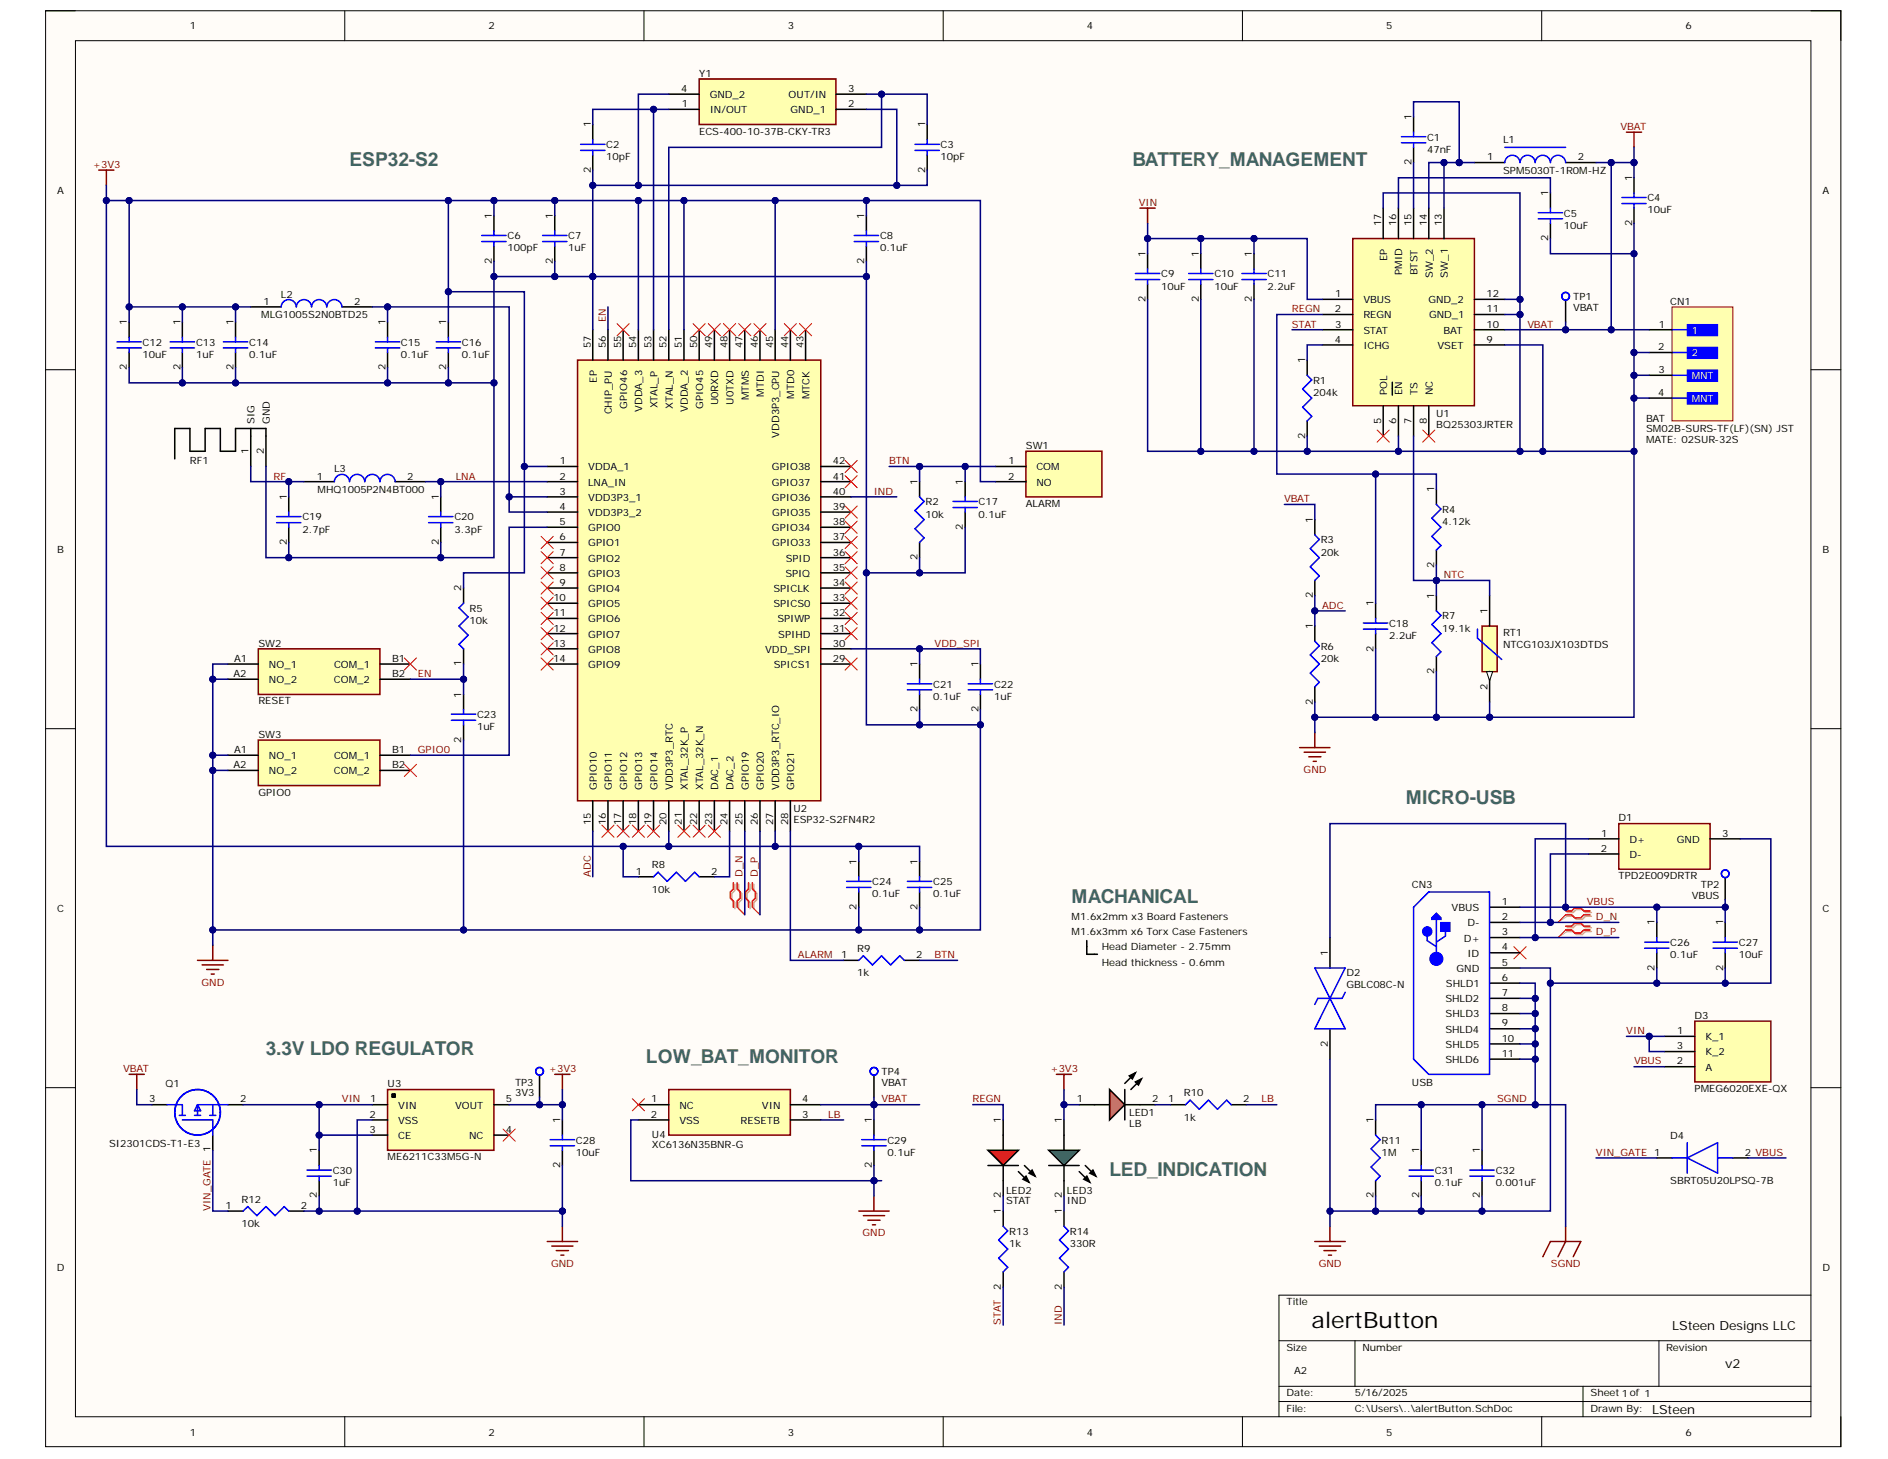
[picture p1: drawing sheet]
<svg xmlns="http://www.w3.org/2000/svg" width="279mm" height="216mm" viewBox="0 0 279 216" stroke-linecap="round" stroke-linejoin="round" font-family="sans-serif">
<defs><g id="words">
<text font-size="3.3" x="194.1" y="196.5">alertButton</text>
<g font-size="2.8" fill="#406c62">
<text x="51.7" y="24.6">ESP32-S2</text>
<text x="167.6" y="24.6">BATTERY_MANAGEMENT</text>
<text x="208.1" y="119">MICRO-USB</text>
<text x="158.6" y="133.6">MACHANICAL</text>
<text x="39.3" y="156.1">3.3V LDO REGULATOR</text>
<text x="95.6" y="157.3">LOW_BAT_MONITOR</text>
<text x="164.2" y="174.1">LED_INDICATION</text>
</g>
<g font-size="1.9">
<text x="247.4" y="196.8">LSteen Designs LLC</text>
<text x="255.3" y="202.4">v2</text>
<text x="244.5" y="209.2">LSteen</text>
</g>
<g font-size="1.5">
<text x="28.1" y="4.4">1</text>
<text x="72.3" y="4.4">2</text>
<text x="116.6" y="4.4">3</text>
<text x="160.9" y="4.4">4</text>
<text x="205.1" y="4.4">5</text>
<text x="249.4" y="4.4">6</text>
<text x="103.5" y="11.3">Y1</text>
<text x="100.8" y="13.6">4</text>
<text x="100.9" y="15.9">1</text>
<text x="105" y="16.8">IN/OUT</text>
<text x="105" y="14.5">GND_2</text>
<text x="116.7" y="14.5">OUT/IN</text>
<text x="117" y="16.8">GND_1</text>
<text x="125.5" y="15.9">2</text>
<text x="125.5" y="13.6">3</text>
<text x="208.9" y="17.8" transform="rotate(-90 208.9 17.8)">1</text>
<text x="87.4" y="18.9" transform="rotate(-90 87.4 18.9)">1</text>
<text x="89.7" y="21.9">C2</text>
<text x="89.7" y="23.7">10pF</text>
<text x="103.5" y="19.9">ECS-400-10-37B-CKY-TR3</text>
<text x="136.9" y="18.9" transform="rotate(-90 136.9 18.9)">1</text>
<text x="139.2" y="21.9">C3</text>
<text x="139.2" y="23.7">10pF</text>
<text x="211.2" y="20.8">C1</text>
<text x="211.2" y="22.6">47nF</text>
<text x="220.1" y="23.7">1</text>
<text x="222.4" y="21.2">L1</text>
<text x="233.5" y="23.7">2</text>
<text x="8.5" y="28.7">A</text>
<text x="87.4" y="25.6" transform="rotate(-90 87.4 25.6)">2</text>
<text x="136.9" y="25.6" transform="rotate(-90 136.9 25.6)">2</text>
<text x="208.9" y="24.4" transform="rotate(-90 208.9 24.4)">2</text>
<text x="222.4" y="25.8">SPM5030T-1R0M-HZ</text>
<text x="229.1" y="29" transform="rotate(-90 229.1 29)">1</text>
<text x="241.5" y="26.7" transform="rotate(-90 241.5 26.7)">1</text>
<text x="243.8" y="29.8">C4</text>
<text x="269.7" y="28.7">A</text>
<text x="72.8" y="32.4" transform="rotate(-90 72.8 32.4)">1</text>
<text x="75.1" y="35.4">C6</text>
<text x="81.8" y="32.4" transform="rotate(-90 81.8 32.4)">1</text>
<text x="84.1" y="35.4">C7</text>
<text x="127.9" y="32.4" transform="rotate(-90 127.9 32.4)">1</text>
<text x="130.2" y="35.4">C8</text>
<text x="204.4" y="33.5" transform="rotate(-90 204.4 33.5)">17</text>
<text x="206.6" y="33.5" transform="rotate(-90 206.6 33.5)">16</text>
<text x="208.9" y="33.5" transform="rotate(-90 208.9 33.5)">15</text>
<text x="211.1" y="33.5" transform="rotate(-90 211.1 33.5)">14</text>
<text x="213.4" y="33.5" transform="rotate(-90 213.4 33.5)">13</text>
<text x="229.1" y="35.7" transform="rotate(-90 229.1 35.7)">2</text>
<text x="231.4" y="32.1">C5</text>
<text x="231.4" y="33.8">10uF</text>
<text x="241.5" y="33.5" transform="rotate(-90 241.5 33.5)">2</text>
<text x="243.8" y="31.6">10uF</text>
<text x="72.8" y="39.1" transform="rotate(-90 72.8 39.1)">2</text>
<text x="75.1" y="37.2">100pF</text>
<text x="81.8" y="39.1" transform="rotate(-90 81.8 39.1)">2</text>
<text x="84.1" y="37.2">1uF</text>
<text x="127.9" y="39.1" transform="rotate(-90 127.9 39.1)">2</text>
<text x="130.2" y="37.2">0.1uF</text>
<text x="169.5" y="38" transform="rotate(-90 169.5 38)">1</text>
<text x="171.9" y="41">C9</text>
<text x="177.4" y="38" transform="rotate(-90 177.4 38)">1</text>
<text x="179.7" y="41">C10</text>
<text x="185.3" y="38" transform="rotate(-90 185.3 38)">1</text>
<text x="187.6" y="41">C11</text>
<text x="205.3" y="38.7" transform="rotate(-90 205.3 38.7)">EP</text>
<text x="207.5" y="40.7" transform="rotate(-90 207.5 40.7)">PMID</text>
<text x="209.8" y="40.7" transform="rotate(-90 209.8 40.7)">BTST</text>
<text x="212" y="41.1" transform="rotate(-90 212 41.1)">SW_2</text>
<text x="214.3" y="41.1" transform="rotate(-90 214.3 41.1)">SW_1</text>
<text x="38.7" y="47.1">MLG1005S2N0BTD25</text>
<text x="39" y="45.1">1</text>
<text x="41.6" y="44">L2</text>
<text x="52.4" y="45.1">2</text>
<text x="169.5" y="44.7" transform="rotate(-90 169.5 44.7)">2</text>
<text x="171.9" y="42.8">10uF</text>
<text x="177.4" y="44.7" transform="rotate(-90 177.4 44.7)">2</text>
<text x="179.7" y="42.8">10uF</text>
<text x="185.3" y="44.7" transform="rotate(-90 185.3 44.7)">2</text>
<text x="187.6" y="42.8">2.2uF</text>
<text x="197.5" y="46.2">2</text>
<text x="197.6" y="44">1</text>
<text x="201.8" y="44.9">VBUS</text>
<text x="201.8" y="47.1">REGN</text>
<text x="211.4" y="44.9">GND_2</text>
<text x="211.5" y="47.1">GND_1</text>
<text x="220" y="44">12</text>
<text x="220" y="46.2">11</text>
<text x="232.8" y="44.4">TP1</text>
<text x="232.8" y="46">VBAT</text>
<text x="247.2" y="45.1">CN1</text>
<text x="18.8" y="48.1" transform="rotate(-90 18.8 48.1)">1</text>
<text x="21.1" y="51.2">C12</text>
<text x="21.1" y="52.9">10uF</text>
<text x="26.7" y="48.1" transform="rotate(-90 26.7 48.1)">1</text>
<text x="29" y="51.2">C13</text>
<text x="29" y="52.9">1uF</text>
<text x="34.6" y="48.1" transform="rotate(-90 34.6 48.1)">1</text>
<text x="36.9" y="51.2">C14</text>
<text x="36.9" y="52.9">0.1uF</text>
<text x="57.1" y="48.1" transform="rotate(-90 57.1 48.1)">1</text>
<text x="59.3" y="51.2">C15</text>
<text x="59.3" y="52.9">0.1uF</text>
<text x="66" y="48.1" transform="rotate(-90 66 48.1)">1</text>
<text x="68.4" y="51.2">C16</text>
<text x="68.4" y="52.9">0.1uF</text>
<text x="87.4" y="51.5" transform="rotate(-90 87.4 51.5)">57</text>
<text x="89.7" y="51.5" transform="rotate(-90 89.7 51.5)">56</text>
<text x="91.9" y="51.5" transform="rotate(-90 91.9 51.5)">55</text>
<text x="94.2" y="51.5" transform="rotate(-90 94.2 51.5)">54</text>
<text x="96.4" y="51.5" transform="rotate(-90 96.4 51.5)">53</text>
<text x="98.6" y="51.5" transform="rotate(-90 98.6 51.5)">52</text>
<text x="100.9" y="51.5" transform="rotate(-90 100.9 51.5)">51</text>
<text x="103.2" y="51.5" transform="rotate(-90 103.2 51.5)">50</text>
<text x="105.4" y="51.5" transform="rotate(-90 105.4 51.5)">49</text>
<text x="107.6" y="51.5" transform="rotate(-90 107.6 51.5)">48</text>
<text x="109.9" y="51.5" transform="rotate(-90 109.9 51.5)">47</text>
<text x="112.2" y="51.5" transform="rotate(-90 112.2 51.5)">46</text>
<text x="114.4" y="51.5" transform="rotate(-90 114.4 51.5)">45</text>
<text x="116.7" y="51.5" transform="rotate(-90 116.7 51.5)">44</text>
<text x="118.9" y="51.5" transform="rotate(-90 118.9 51.5)">43</text>
<text x="193.1" y="53.7" transform="rotate(-90 193.1 53.7)">1</text>
<text x="197.5" y="50.7">4</text>
<text x="197.6" y="48.5">3</text>
<text x="201.8" y="49.4">STAT</text>
<text x="201.8" y="51.6">ICHG</text>
<text x="212.7" y="51.6">VSET</text>
<text x="213.6" y="49.4">BAT</text>
<text x="220" y="48.5">10</text>
<text x="220" y="50.7">9</text>
<text x="245.4" y="51.8">2</text>
<text x="245.5" y="48.5">1</text>
<text x="18.8" y="54.8" transform="rotate(-90 18.8 54.8)">2</text>
<text x="26.7" y="54.8" transform="rotate(-90 26.7 54.8)">2</text>
<text x="34.6" y="54.8" transform="rotate(-90 34.6 54.8)">2</text>
<text x="57.1" y="54.8" transform="rotate(-90 57.1 54.8)">2</text>
<text x="66" y="54.8" transform="rotate(-90 66 54.8)">2</text>
<text x="88.3" y="56.6" transform="rotate(-90 88.3 56.6)">EP</text>
<text x="106.3" y="60" transform="rotate(-90 106.3 60)">U0RXD</text>
<text x="108.5" y="59.9" transform="rotate(-90 108.5 59.9)">U0TXD</text>
<text x="110.8" y="59.2" transform="rotate(-90 110.8 59.2)">MTMS</text>
<text x="113.1" y="58.7" transform="rotate(-90 113.1 58.7)">MTDI</text>
<text x="117.5" y="59" transform="rotate(-90 117.5 59)">MTD0</text>
<text x="119.8" y="59.1" transform="rotate(-90 119.8 59.1)">MTCK</text>
<text x="194.3" y="56.8">R1</text>
<text x="194.3" y="58.6">204k</text>
<text x="205.3" y="58.4" transform="rotate(-90 205.3 58.4)">POL</text>
<text x="207.5" y="58.4" transform="rotate(-90 207.5 58.4)">EN</text>
<text x="209.8" y="58.4" transform="rotate(-90 209.8 58.4)">TS</text>
<text x="212" y="58.4" transform="rotate(-90 212 58.4)">NC</text>
<text x="245.4" y="58.6">4</text>
<text x="245.5" y="55.2">3</text>
<text x="37.7" y="62.8" transform="rotate(-90 37.7 62.8)">SIG</text>
<text x="39.9" y="62.8" transform="rotate(-90 39.9 62.8)">GND</text>
<text x="90.6" y="61.3" transform="rotate(-90 90.6 61.3)">CHIP_PU</text>
<text x="92.8" y="60.5" transform="rotate(-90 92.8 60.5)">GPIO46</text>
<text x="95" y="60.9" transform="rotate(-90 95 60.9)">VDDA_3</text>
<text x="97.3" y="60.4" transform="rotate(-90 97.3 60.4)">XTAL_P</text>
<text x="99.6" y="60.5" transform="rotate(-90 99.6 60.5)">XTAL_N</text>
<text x="101.8" y="60.9" transform="rotate(-90 101.8 60.9)">VDDA_2</text>
<text x="104.1" y="60.5" transform="rotate(-90 104.1 60.5)">GPIO45</text>
<text x="115.3" y="64.7" transform="rotate(-90 115.3 64.7)">VDD3P3_CPU</text>
<text x="193.1" y="64.9" transform="rotate(-90 193.1 64.9)">2</text>
<text x="204.4" y="62.7" transform="rotate(-90 204.4 62.7)">5</text>
<text x="206.6" y="62.7" transform="rotate(-90 206.6 62.7)">6</text>
<text x="208.9" y="62.7" transform="rotate(-90 208.9 62.7)">7</text>
<text x="211.1" y="62.7" transform="rotate(-90 211.1 62.7)">8</text>
<text x="212.5" y="61.7">U1</text>
<text x="212.5" y="63.3">BQ25303JRTER</text>
<text x="243.6" y="62.4">BAT</text>
<text x="243.6" y="65.5">MATE: 02SUR-32S</text>
<text x="243.6" y="64">SM02B-SURS-TF(LF)(SN) JST</text>
<text x="28.1" y="68.7">RF1</text>
<text x="36.8" y="67.1" transform="rotate(-90 36.8 67.1)">1</text>
<text x="39" y="67.2" transform="rotate(-90 39 67.2)">2</text>
<text x="46.9" y="71">1</text>
<text x="49.4" y="69.9">L3</text>
<text x="60.3" y="71">2</text>
<text x="82.8" y="71">2</text>
<text x="82.9" y="68.7">1</text>
<text x="87" y="69.6">VDDA_1</text>
<text x="87" y="71.8">LNA_IN</text>
<text x="114.2" y="69.6">GPIO38</text>
<text x="114.2" y="71.8">GPIO37</text>
<text x="123.3" y="68.7">42</text>
<text x="123.3" y="71">41</text>
<text x="135.8" y="71.7" transform="rotate(-90 135.8 71.7)">1</text>
<text x="142.5" y="71.7" transform="rotate(-90 142.5 71.7)">1</text>
<text x="149.2" y="71">2</text>
<text x="149.2" y="68.7">1</text>
<text x="151.8" y="66.4">SW1</text>
<text x="153.4" y="69.6">COM</text>
<text x="153.4" y="71.8">NO</text>
<text x="42.4" y="74" transform="rotate(-90 42.4 74)">1</text>
<text x="44.8" y="77">C19</text>
<text x="47" y="73">MHQ1005P2N4BT000</text>
<text x="64.9" y="74" transform="rotate(-90 64.9 74)">1</text>
<text x="67.3" y="77">C20</text>
<text x="82.8" y="75.4">4</text>
<text x="82.8" y="73.2">3</text>
<text x="82.8" y="77.7">5</text>
<text x="87" y="74.1">VDD3P3_1</text>
<text x="87" y="76.3">VDD3P3_2</text>
<text x="114.2" y="74.1">GPIO36</text>
<text x="114.3" y="76.3">GPIO35</text>
<text x="123.3" y="73.2">40</text>
<text x="123.3" y="75.4">39</text>
<text x="123.3" y="77.7">38</text>
<text x="137" y="74.8">R2</text>
<text x="137" y="76.6">10k</text>
<text x="144.8" y="74.8">C17</text>
<text x="144.8" y="76.6">0.1uF</text>
<text x="151.8" y="75">ALARM</text>
<text x="194.3" y="77.3" transform="rotate(-90 194.3 77.3)">1</text>
<text x="212.2" y="72.9" transform="rotate(-90 212.2 72.9)">1</text>
<text x="213.4" y="75.9">R4</text>
<text x="213.4" y="77.7">4.12k</text>
<text x="8.5" y="81.8">B</text>
<text x="42.4" y="80.7" transform="rotate(-90 42.4 80.7)">2</text>
<text x="44.8" y="78.8">2.7pF</text>
<text x="64.9" y="80.7" transform="rotate(-90 64.9 80.7)">2</text>
<text x="67.3" y="78.8">3.3pF</text>
<text x="82.8" y="80">6</text>
<text x="82.8" y="82.2">7</text>
<text x="87" y="78.6">GPIO0</text>
<text x="87" y="80.9">GPIO1</text>
<text x="87" y="83.1">GPIO2</text>
<text x="114.2" y="78.6">GPIO34</text>
<text x="114.3" y="80.9">GPIO33</text>
<text x="116.3" y="83.1">SPID</text>
<text x="123.3" y="80">37</text>
<text x="123.3" y="82.2">36</text>
<text x="135.8" y="82.9" transform="rotate(-90 135.8 82.9)">2</text>
<text x="142.5" y="78.4" transform="rotate(-90 142.5 78.4)">2</text>
<text x="195.5" y="80.4">R3</text>
<text x="195.5" y="82.2">20k</text>
<text x="269.7" y="81.8">B</text>
<text x="68.3" y="87.4" transform="rotate(-90 68.3 87.4)">2</text>
<text x="81.9" y="88.9">10</text>
<text x="82.8" y="84.4">8</text>
<text x="82.8" y="86.7">9</text>
<text x="87" y="85.3">GPIO3</text>
<text x="87" y="87.6">GPIO4</text>
<text x="87" y="89.9">GPIO5</text>
<text x="114.5" y="87.6">SPICLK</text>
<text x="114.5" y="89.9">SPICS0</text>
<text x="116.2" y="85.3">SPIQ</text>
<text x="123.3" y="84.4">35</text>
<text x="123.3" y="86.7">34</text>
<text x="123.3" y="88.9">33</text>
<text x="194.3" y="88.5" transform="rotate(-90 194.3 88.5)">2</text>
<text x="203.2" y="89.7" transform="rotate(-90 203.2 89.7)">1</text>
<text x="212.2" y="88.6" transform="rotate(-90 212.2 88.6)">1</text>
<text x="212.2" y="84" transform="rotate(-90 212.2 84)">2</text>
<text x="38.2" y="95.7">SW2</text>
<text x="69.5" y="90.5">R5</text>
<text x="69.5" y="92.3">10k</text>
<text x="81.9" y="93.5">12</text>
<text x="81.9" y="95.7">13</text>
<text x="81.9" y="91.2">11</text>
<text x="87" y="92.1">GPIO6</text>
<text x="87" y="94.3">GPIO7</text>
<text x="115" y="92.1">SPIWP</text>
<text x="115.2" y="94.3">SPIHD</text>
<text x="123.3" y="91.2">32</text>
<text x="123.3" y="93.5">31</text>
<text x="123.3" y="95.7">30</text>
<text x="194.3" y="93.1" transform="rotate(-90 194.3 93.1)">1</text>
<text x="205.6" y="92.8">C18</text>
<text x="205.6" y="94.6">2.2uF</text>
<text x="213.4" y="91.6">R7</text>
<text x="213.4" y="93.5">19.1k</text>
<text x="220.1" y="90.8" transform="rotate(-90 220.1 90.8)">1</text>
<text x="222.4" y="94.1">RT1</text>
<text x="222.4" y="95.9">NTCG103JX103DTDS</text>
<text x="34.6" y="100.2">A2</text>
<text x="34.6" y="97.9">A1</text>
<text x="39.8" y="98.8">NO_1</text>
<text x="39.8" y="101.1">NO_2</text>
<text x="49.4" y="101.1">COM_2</text>
<text x="49.4" y="98.8">COM_1</text>
<text x="58" y="97.9">B1</text>
<text x="58" y="100.2">B2</text>
<text x="68.3" y="98.6" transform="rotate(-90 68.3 98.6)">1</text>
<text x="81.8" y="97.9">14</text>
<text x="87" y="96.6">GPIO8</text>
<text x="87" y="98.8">GPIO9</text>
<text x="113.2" y="96.6">VDD_SPI</text>
<text x="114.5" y="98.8">SPICS1</text>
<text x="123.3" y="97.9">29</text>
<text x="135.8" y="98.7" transform="rotate(-90 135.8 98.7)">1</text>
<text x="138.1" y="101.7">C21</text>
<text x="144.8" y="98.7" transform="rotate(-90 144.8 98.7)">1</text>
<text x="147.1" y="101.7">C22</text>
<text x="195.5" y="96.1">R6</text>
<text x="195.5" y="97.9">20k</text>
<text x="203.2" y="96.4" transform="rotate(-90 203.2 96.4)">2</text>
<text x="212.2" y="99.8" transform="rotate(-90 212.2 99.8)">2</text>
<text x="38.2" y="104.2">RESET</text>
<text x="68.3" y="103.2" transform="rotate(-90 68.3 103.2)">1</text>
<text x="70.6" y="106.3">C23</text>
<text x="135.8" y="105.4" transform="rotate(-90 135.8 105.4)">2</text>
<text x="138.1" y="103.6">0.1uF</text>
<text x="144.8" y="105.4" transform="rotate(-90 144.8 105.4)">2</text>
<text x="147.1" y="103.6">1uF</text>
<text x="194.3" y="104.3" transform="rotate(-90 194.3 104.3)">2</text>
<text x="220.1" y="102" transform="rotate(-90 220.1 102)">2</text>
<text x="34.6" y="113.7">A2</text>
<text x="34.6" y="111.4">A1</text>
<text x="38.2" y="109.2">SW3</text>
<text x="39.8" y="112.3">NO_1</text>
<text x="49.4" y="112.3">COM_1</text>
<text x="58" y="111.4">B1</text>
<text x="58" y="113.7">B2</text>
<text x="68.3" y="109.9" transform="rotate(-90 68.3 109.9)">2</text>
<text x="70.6" y="108">1uF</text>
<text x="38.2" y="117.7">GPIO0</text>
<text x="39.8" y="114.6">NO_2</text>
<text x="49.4" y="114.6">COM_2</text>
<text x="88.3" y="116.9" transform="rotate(-90 88.3 116.9)">GPIO10</text>
<text x="90.6" y="116.9" transform="rotate(-90 90.6 116.9)">GPIO11</text>
<text x="92.8" y="116.9" transform="rotate(-90 92.8 116.9)">GPIO12</text>
<text x="95" y="116.9" transform="rotate(-90 95 116.9)">GPIO13</text>
<text x="97.3" y="116.9" transform="rotate(-90 97.3 116.9)">GPIO14</text>
<text x="99.6" y="116.9" transform="rotate(-90 99.6 116.9)">VDD3P3_RTC</text>
<text x="101.8" y="116.9" transform="rotate(-90 101.8 116.9)">XTAL_32K_P</text>
<text x="104.1" y="116.9" transform="rotate(-90 104.1 116.9)">XTAL_32K_N</text>
<text x="106.3" y="116.9" transform="rotate(-90 106.3 116.9)">DAC_1</text>
<text x="108.5" y="116.9" transform="rotate(-90 108.5 116.9)">DAC_2</text>
<text x="110.8" y="116.9" transform="rotate(-90 110.8 116.9)">GPIO19</text>
<text x="113.1" y="116.9" transform="rotate(-90 113.1 116.9)">GPIO20</text>
<text x="115.3" y="116.9" transform="rotate(-90 115.3 116.9)">VDD3P3_RTC_IO</text>
<text x="117.5" y="116.9" transform="rotate(-90 117.5 116.9)">GPIO21</text>
<text x="87.4" y="122.1" transform="rotate(-90 87.4 122.1)">15</text>
<text x="89.7" y="122.1" transform="rotate(-90 89.7 122.1)">16</text>
<text x="91.9" y="122.1" transform="rotate(-90 91.9 122.1)">17</text>
<text x="94.2" y="122.1" transform="rotate(-90 94.2 122.1)">18</text>
<text x="96.4" y="122.1" transform="rotate(-90 96.4 122.1)">19</text>
<text x="98.6" y="122.1" transform="rotate(-90 98.6 122.1)">20</text>
<text x="100.9" y="122" transform="rotate(-90 100.9 122)">21</text>
<text x="103.2" y="122.1" transform="rotate(-90 103.2 122.1)">22</text>
<text x="105.4" y="122.1" transform="rotate(-90 105.4 122.1)">23</text>
<text x="107.6" y="122.1" transform="rotate(-90 107.6 122.1)">24</text>
<text x="109.9" y="122.1" transform="rotate(-90 109.9 122.1)">25</text>
<text x="112.2" y="122.1" transform="rotate(-90 112.2 122.1)">26</text>
<text x="114.4" y="122.1" transform="rotate(-90 114.4 122.1)">27</text>
<text x="116.7" y="122.1" transform="rotate(-90 116.7 122.1)">28</text>
<text x="117.4" y="120.2">U2</text>
<text x="117.4" y="121.8">ESP32-S2FN4R2</text>
<text x="236.9" y="123.8">1</text>
<text x="239.5" y="121.5">D1</text>
<text x="241.1" y="124.7">D+</text>
<text x="248.2" y="124.7">GND</text>
<text x="254.8" y="123.8">3</text>
<text x="94.1" y="129.4">1</text>
<text x="96.5" y="128.5">R8</text>
<text x="105.2" y="129.4">2</text>
<text x="126.8" y="128" transform="rotate(-90 126.8 128)">1</text>
<text x="129.1" y="131">C24</text>
<text x="135.8" y="128" transform="rotate(-90 135.8 128)">1</text>
<text x="138.1" y="131">C25</text>
<text x="208.9" y="131.4">CN3</text>
<text x="236.9" y="126.1">2</text>
<text x="239.5" y="130.1">TPD2E009DRTR</text>
<text x="241.1" y="126.9">D-</text>
<text x="251.7" y="131.4">TP2</text>
<text x="8.5" y="135">C</text>
<text x="96.5" y="132.1">10k</text>
<text x="126.8" y="134.6" transform="rotate(-90 126.8 134.6)">2</text>
<text x="129.1" y="132.8">0.1uF</text>
<text x="135.8" y="134.6" transform="rotate(-90 135.8 134.6)">2</text>
<text x="138.1" y="132.8">0.1uF</text>
<text x="158.6" y="136.2">M1.6x2mm x3 Board Fasteners</text>
<text x="214.8" y="134.8">VBUS</text>
<text x="217.2" y="137">D-</text>
<text x="222.2" y="133.9">1</text>
<text x="222.2" y="136.2">2</text>
<text x="244.9" y="136.9" transform="rotate(-90 244.9 136.9)">1</text>
<text x="250.4" y="133">VBUS</text>
<text x="255" y="136.9" transform="rotate(-90 255 136.9)">1</text>
<text x="269.7" y="135">C</text>
<text x="124.5" y="141.8">1</text>
<text x="126.8" y="140.9">R9</text>
<text x="135.6" y="141.8">2</text>
<text x="158.6" y="138.4">M1.6x3mm x6 Torx Case Fasteners</text>
<text x="163.1" y="140.6">Head Diameter - 2.75mm</text>
<text x="163.1" y="142.9">Head thickness - 0.6mm</text>
<text x="196.5" y="141.4" transform="rotate(-90 196.5 141.4)">1</text>
<text x="215.5" y="143.8">GND</text>
<text x="216.6" y="139.3">D+</text>
<text x="217.2" y="141.6">ID</text>
<text x="222.2" y="138.4">3</text>
<text x="222.2" y="140.6">4</text>
<text x="222.2" y="142.9">5</text>
<text x="244.9" y="143.6" transform="rotate(-90 244.9 143.6)">2</text>
<text x="247.2" y="140">C26</text>
<text x="247.2" y="141.8">0.1uF</text>
<text x="255" y="143.6" transform="rotate(-90 255 143.6)">2</text>
<text x="257.3" y="140">C27</text>
<text x="257.3" y="141.8">10uF</text>
<text x="126.8" y="144.5">1k</text>
<text x="199.3" y="144.5">D2</text>
<text x="199.3" y="146.3">GBLC08C-N</text>
<text x="213.9" y="148.3">SHLD2</text>
<text x="214" y="146.1">SHLD1</text>
<text x="222.2" y="145.2">6</text>
<text x="222.2" y="147.4">7</text>
<text x="222.2" y="149.6">8</text>
<text x="196.5" y="154.9" transform="rotate(-90 196.5 154.9)">2</text>
<text x="213.9" y="152.8">SHLD4</text>
<text x="213.9" y="150.5">SHLD3</text>
<text x="213.9" y="155.1">SHLD5</text>
<text x="222.2" y="151.9">9</text>
<text x="222.2" y="154.2">10</text>
<text x="248.2" y="155.3">3</text>
<text x="248.2" y="153">1</text>
<text x="250.8" y="150.8">D3</text>
<text x="252.4" y="153.9">K_1</text>
<text x="24.5" y="160.9">Q1</text>
<text x="57.4" y="160.9">U3</text>
<text x="76.2" y="160.7">TP3</text>
<text x="130.4" y="159.1">TP4</text>
<text x="130.4" y="160.7">VBAT</text>
<text x="208.9" y="160.7">USB</text>
<text x="213.9" y="157.3">SHLD6</text>
<text x="222.2" y="156.4">11</text>
<text x="248.2" y="157.5">2</text>
<text x="250.8" y="161.6">PMEG6020EXE-QX</text>
<text x="252.4" y="158.4">A</text>
<text x="252.4" y="156.2">K_2</text>
<text x="22.1" y="163.1">3</text>
<text x="35.5" y="163.1">2</text>
<text x="54.7" y="167.7">3</text>
<text x="54.7" y="165.4">2</text>
<text x="54.8" y="163.1">1</text>
<text x="58.9" y="166.3">VSS</text>
<text x="58.9" y="164.1">VIN</text>
<text x="67.3" y="164.1">VOUT</text>
<text x="74.9" y="167.7">4</text>
<text x="74.9" y="163.1">5</text>
<text x="76.2" y="162.2">3V3</text>
<text x="82.9" y="166.2" transform="rotate(-90 82.9 166.2)">1</text>
<text x="96.3" y="165.4">2</text>
<text x="96.4" y="163.1">1</text>
<text x="100.5" y="164.1">NC</text>
<text x="100.5" y="166.3">VSS</text>
<text x="109.6" y="166.3">RESETB</text>
<text x="112.8" y="164.1">VIN</text>
<text x="118.7" y="165.4">3</text>
<text x="118.7" y="163.1">4</text>
<text x="129" y="166.2" transform="rotate(-90 129 166.2)">1</text>
<text x="148.1" y="166.2" transform="rotate(-90 148.1 166.2)">1</text>
<text x="157.1" y="166.2" transform="rotate(-90 157.1 166.2)">1</text>
<text x="159.4" y="163.1">1</text>
<text x="167.1" y="165.2">LED1</text>
<text x="167.1" y="166.7">LB</text>
<text x="170.5" y="163.1">2</text>
<text x="172.9" y="163.1">1</text>
<text x="175.2" y="162.2">R10</text>
<text x="175.2" y="165.8">1k</text>
<text x="184" y="163.1">2</text>
<text x="203.2" y="166.2" transform="rotate(-90 203.2 166.2)">1</text>
<text x="16.2" y="169.7">SI2301CDS-T1-E3</text>
<text x="31.2" y="170.5" transform="rotate(-90 31.2 170.5)">1</text>
<text x="46.9" y="170.7" transform="rotate(-90 46.9 170.7)">1</text>
<text x="49.2" y="173.7">C30</text>
<text x="57.4" y="171.7">ME6211C33M5G-N</text>
<text x="58.9" y="168.5">CE</text>
<text x="69.4" y="168.5">NC</text>
<text x="82.9" y="172.9" transform="rotate(-90 82.9 172.9)">2</text>
<text x="85.2" y="169.2">C28</text>
<text x="85.2" y="171">10uF</text>
<text x="96.5" y="168.3">U4</text>
<text x="96.5" y="169.9">XC6136N35BNR-G</text>
<text x="129" y="172.9" transform="rotate(-90 129 172.9)">2</text>
<text x="131.3" y="169.2">C29</text>
<text x="131.3" y="171">0.1uF</text>
<text x="204.5" y="169.2">R11</text>
<text x="204.5" y="171">1M</text>
<text x="210" y="170.7" transform="rotate(-90 210 170.7)">1</text>
<text x="212.3" y="173.7">C31</text>
<text x="219" y="170.7" transform="rotate(-90 219 170.7)">1</text>
<text x="221.3" y="173.7">C32</text>
<text x="247.2" y="168.5">D4</text>
<text x="258.2" y="171">2 VBUS</text>
<text x="33.4" y="178.9">1</text>
<text x="35.7" y="178">R12</text>
<text x="44.5" y="178.9">2</text>
<text x="46.9" y="177.3" transform="rotate(-90 46.9 177.3)">2</text>
<text x="49.2" y="175.5">1uF</text>
<text x="148.1" y="179.7" transform="rotate(-90 148.1 179.7)">1</text>
<text x="148.1" y="177.3" transform="rotate(-90 148.1 177.3)">2</text>
<text x="148.9" y="176.6">LED2</text>
<text x="148.9" y="178.2">STAT</text>
<text x="157.1" y="179.7" transform="rotate(-90 157.1 179.7)">1</text>
<text x="157.1" y="177.3" transform="rotate(-90 157.1 177.3)">2</text>
<text x="157.9" y="176.6">LED3</text>
<text x="157.9" y="178.2">IND</text>
<text x="203.2" y="177.3" transform="rotate(-90 203.2 177.3)">2</text>
<text x="210" y="177.3" transform="rotate(-90 210 177.3)">2</text>
<text x="212.3" y="175.5">0.1uF</text>
<text x="219" y="177.3" transform="rotate(-90 219 177.3)">2</text>
<text x="221.3" y="175.5">0.001uF</text>
<text x="247.2" y="175.3">SBRT05U20LPSQ-7B</text>
<text x="35.7" y="181.6">10k</text>
<text x="149.4" y="182.7">R13</text>
<text x="149.4" y="184.5">1k</text>
<text x="158.3" y="182.7">R14</text>
<text x="158.3" y="184.5">330R</text>
<text x="8.4" y="188.1">D</text>
<text x="148.1" y="190.8" transform="rotate(-90 148.1 190.8)">2</text>
<text x="157.1" y="190.8" transform="rotate(-90 157.1 190.8)">2</text>
<text x="269.7" y="188.1">D</text>
<text x="190.4" y="193.1">Title</text>
<text x="190.4" y="199.9">Size</text>
<text x="191.5" y="203.3">A2</text>
<text x="201.6" y="199.9">Number</text>
<text x="246.6" y="199.9">Revision</text>
<text x="190.4" y="206.6">Date:</text>
<text x="190.4" y="208.9">File:</text>
<text x="200.5" y="206.6">5/16/2025</text>
<text x="200.5" y="208.9">C:\Users\..\alertButton.SchDoc</text>
<text x="235.4" y="206.6">Sheet 1 of 1</text>
<text x="235.4" y="208.9">Drawn By:</text>
<text x="28.1" y="212.4">1</text>
<text x="72.3" y="212.4">2</text>
<text x="116.6" y="212.4">3</text>
<text x="160.9" y="212.4">4</text>
<text x="205.1" y="212.4">5</text>
<text x="249.4" y="212.4">6</text>
</g>
<g font-size="1.5" fill="#800000">
<text x="239.8" y="19.2">VBAT</text>
<text x="13.7" y="24.9">+3V3</text>
<text x="168.5" y="30.5">VIN</text>
<text x="89.7" y="47.7" transform="rotate(-90 89.7 47.7)">EN</text>
<text x="191.2" y="46.2">REGN</text>
<text x="191.2" y="48.5">STAT</text>
<text x="226" y="48.5">VBAT</text>
<text x="40.5" y="71">RF</text>
<text x="67.5" y="71">LNA</text>
<text x="131.6" y="68.7">BTN</text>
<text x="129.3" y="73.2">IND</text>
<text x="190" y="74.3">VBAT</text>
<text x="213.7" y="85.5">NTC</text>
<text x="138.3" y="95.7">VDD_SPI</text>
<text x="195.7" y="90.1">ADC</text>
<text x="61.8" y="100.2">EN</text>
<text x="61.8" y="111.4">GPIO0</text>
<text x="192.9" y="114.3">GND</text>
<text x="87.4" y="129.7" transform="rotate(-90 87.4 129.7)">ADC</text>
<text x="109.9" y="129.7" transform="rotate(-90 109.9 129.7)">D_N</text>
<text x="112.2" y="129.7" transform="rotate(-90 112.2 129.7)">D_P</text>
<text x="234.8" y="133.9">VBUS</text>
<text x="236.2" y="136.2">D_N</text>
<text x="118.1" y="141.8">ALARM</text>
<text x="138.3" y="141.8">BTN</text>
<text x="236.2" y="138.4">D_P</text>
<text x="29.8" y="145.8">GND</text>
<text x="240.7" y="153">VIN</text>
<text x="18.2" y="158.7">VBAT</text>
<text x="81.2" y="158.7">+3V3</text>
<text x="155.4" y="158.7">+3V3</text>
<text x="241.8" y="157.5">VBUS</text>
<text x="50.6" y="163.1">VIN</text>
<text x="122.6" y="165.4">LB</text>
<text x="130.4" y="163.1">VBAT</text>
<text x="143.9" y="163.1">REGN</text>
<text x="186.7" y="163.1">LB</text>
<text x="221.6" y="163.1">SGND</text>
<text x="236.2" y="171">VIN_GATE 1</text>
<text x="31.2" y="179.2" transform="rotate(-90 31.2 179.2)">VIN_GATE</text>
<text x="127.7" y="182.9">GND</text>
<text x="81.5" y="187.4">GND</text>
<text x="195.2" y="187.4">GND</text>
<text x="229.5" y="187.4">SGND</text>
<text x="148.1" y="196.1" transform="rotate(-90 148.1 196.1)">STAT</text>
<text x="157.1" y="196.1" transform="rotate(-90 157.1 196.1)">IND</text>
</g>
<g font-size="1.5" fill="#fff">
<text x="250.4" y="49.4">1</text>
<text x="250.4" y="52.7">2</text>
<text x="250.4" y="56.1">MNT</text>
<text x="250.4" y="59.5">MNT</text>
</g>
</g></defs>
<path d="M6.7 1.6h265.7v212.5h-265.7z" fill-rule="evenodd" fill="#fffcf8"/>
<path d="M6.7 1.6h265.7v212.5h-265.7z" fill="none" stroke="#000" stroke-width=".15"/>
<path d="M11.2 6h256.8v203.6h-256.8z" fill-rule="evenodd" fill="#fffcf8"/>
<g fill="none" stroke="#000" stroke-width=".15">
<path d="M6.7 1.6h4.5M11.2 6h256.8v203.6h-256.8zM51 1.6v4.4M95.3 1.6v4.4M139.6 1.6v4.4M183.9 1.6v4.4M228.2 1.6v4.4M268 1.6h4.4v4.4M6.7 54.7h4.5M268 54.7h4.4M6.7 107.8h4.5M268 107.8h4.4"/>
<path d="M6.7 161h4.5M268 161h4.4M189.3 198.4h78.7M200.5 198.4v6.7M245.5 198.4v6.7M268 191.7h-78.7v17.9M51 209.6v4.5M95.3 209.6v4.5M139.6 209.6v4.5M183.9 209.6v4.5M189.3 205.1h78.7M189.3 207.4h78.7"/>
<path d="M228.2 209.6v4.5M234.3 205.1v4.5M272.4 209.6v4.5"/>
</g>
<path d="M85.5 53.3h36v65.2h-36z" fill-rule="evenodd" fill="#ffffb0"/>
<path d="M85.5 53.3h36v65.2h-36z" fill="none" stroke="#800000" stroke-width=".23"/>
<path d="M81 69h4.5M81 71.3h4.5M81 73.5h4.5M81 75.8h4.5M81 78h4.5M81 80.3h4.5M81 82.5h4.5M81 84.8h4.5" fill="none" stroke="#000" stroke-width=".22"/>
<g fill="none" stroke="#000" stroke-width=".23">
<path d="M87.7 48.8v4.5M90 48.8v4.5M92.2 48.8v4.5M94.5 48.8v4.5M96.7 48.8v4.5M99 48.8v4.5M101.2 48.8v4.5M103.5 48.8v4.5M105.7 48.8v4.5M108 48.8v4.5M110.2 48.8v4.5M112.5 48.8v4.5"/>
<path d="M114.7 48.8v4.5M117 48.8v4.5M119.2 48.8v4.5M121.5 69h4.5M121.5 71.3h4.5M121.5 73.5h4.5M121.5 75.8h4.5M121.5 78h4.5M81 87h4.5M81 89.3h4.5M81 91.5h4.5M81 93.8h4.5"/>
<path d="M81 96h4.5M81 98.3h4.5M121.5 87h4.5M121.5 89.3h4.5M121.5 91.5h4.5M121.5 93.8h4.5M121.5 96h4.5M121.5 98.3h4.5M121.5 80.3h4.5M121.5 82.5h4.5M121.5 84.8h4.5M87.7 118.5v4.5"/>
<path d="M90 118.5v4.5M92.2 118.5v4.5M94.5 118.5v4.5M96.7 118.5v4.5M99 118.5v4.5M101.2 118.5v4.5M103.5 118.5v4.5M105.7 118.5v4.5M108 118.5v4.5M110.2 118.5v4.5M112.5 118.5v4.5M114.7 118.5v4.5"/>
<path d="M117 118.5v4.5"/>
</g>
<path d="M151.8 66.8h11.3v6.7h-11.3z" fill-rule="evenodd" fill="#ffffb0"/>
<path d="M151.8 66.8h11.3v6.7h-11.3z" fill="none" stroke="#800000" stroke-width=".23"/>
<g fill="none" stroke="#000" stroke-width=".23">
<path d="M87.7 18.4v2.3M137.2 18.4v2.3M87.7 22.9v2.3M128.2 31.9v2.3M128.2 36.4v2.3M137.2 22.9v2.3M147.3 69h4.5M147.3 71.3h4.5M136.1 98.3v2.2M136.1 102.8v2.2M94.5 129.7h2.2M103.5 129.7h2.2"/>
<path d="M127.1 127.5v2.2M127.1 132v2.2M136.1 127.5v2.2M136.1 132v2.2"/>
</g>
<g fill="none" stroke="#000" stroke-width=".22">
<path d="M73.1 31.9v2.3M73.1 36.4v2.3M19.1 47.7v2.2M19.1 52.2v2.2M34.9 47.7v2.2M34.9 52.2v2.2M57.4 47.7v2.2M57.4 52.2v2.2M66.4 47.7v2.2M66.4 52.2v2.2M25.9 67.9v-4.5h2.2v3.4h2.3v-3.4h2.2v3.4h2.3v-3.4h4.5v5.6M37.1 63.4v5.6"/>
<path d="M42.7 73.5v2.3M42.7 78v2.3M45 71.3h4.5M58.5 71.3h4.5M65.2 73.5v2.3M65.2 78v2.3"/>
</g>
<g fill="none" stroke="#00f" stroke-width=".23">
<path d="M85.9 21.4h3.6M85.9 22.3h3.6M87.7 20.7v.7M87.7 22.3v.6M126.4 34.8h3.6M126.4 35.7h3.6M128.2 34.2v.6M128.2 35.7v.7M135.4 21.4h3.6M135.4 22.3h3.6M137.2 20.7v.7M137.2 22.3v.6"/>
<path d="M134.3 101.2h3.6M134.3 102.1h3.6M136.1 100.5v.7M136.1 102.1v.7M96.7 129.7l.7-.6 1.3 1.3 1.4-1.3 1.3 1.3 1.4-1.3 .7 .6M125.3 130.4h3.6M125.3 131.3h3.6M127.1 129.7v.7M127.1 131.3v.7M134.3 130.4h3.6M134.3 131.3h3.6M136.1 129.7v.7"/>
<path d="M136.1 131.3v.7"/>
</g>
<g fill="none" stroke="#00f" stroke-width=".22">
<path d="M71.3 34.8h3.6M71.3 35.7h3.6M73.1 34.2v.6M73.1 35.7v.7M17.3 50.6h3.6M17.3 51.5h3.6M19.1 49.9v.7M19.1 51.5v.7M33.1 50.6h3.6M33.1 51.5h3.6M34.9 49.9v.7M34.9 51.5v.7"/>
<path d="M55.6 50.6h3.6M55.6 51.5h3.6M57.4 49.9v.7M57.4 51.5v.7M64.6 50.6h3.5M64.6 51.5h3.5M66.4 49.9v.7M66.4 51.5v.7M40.9 76.4h3.6M40.9 77.3h3.6M42.7 75.8v.6M42.7 77.3v.7"/>
<path d="M49.5 71.3a1.12 1.12 0 0 1 1.1-1.1 1.12 1.12 0 0 1 1.1 1.1 1.13 1.13 0 0 1 1.2-1.1 1.13 1.13 0 0 1 1.1 1.1 1.13 1.13 0 0 1 1.1-1.1 1.13 1.13 0 0 1 1.1 1.1 1.13 1.13 0 0 1 1.2-1.1 1.13 1.13 0 0 1 1.1 1.1M63.4 76.4h3.6M63.4 77.3h3.6M65.2 75.8v.6M65.2 77.3v.7"/>
</g>
<path d="M103.5 11.7h20.2v6.7h-20.2z" fill-rule="evenodd" fill="#ffffb0"/>
<path d="M103.5 11.7h20.2v6.7h-20.2zM31.5 139.9v2.2M29.2 142.1h4.5M29.9 142.8h3.2M30.6 143.5h1.8M31.3 144.1h.4" fill="none" stroke="#800000" stroke-width=".23"/>
<path d="M99 16.2h4.5M99 13.9h4.5M123.7 16.2h4.5M123.7 13.9h4.5M68.6 87v2.3M68.6 96v2.3M145.1 98.3v2.2M68.6 102.8v2.2M68.6 107.3v2.2M145.1 102.8v2.2" fill="none" stroke="#000" stroke-width=".23"/>
<path d="M14.6 25.2h2.3M15.7 25.2v2.2" fill="none" stroke="#800000" stroke-width=".22"/>
<path d="M68.6 89.3l-.7 .6 1.4 1.4-1.4 1.3 1.4 1.4-1.4 1.3 .7 .7M66.8 105.7h3.6M66.8 106.6h3.6M68.6 105v.7M68.6 106.6v.7M143.3 101.2h3.6M143.3 102.1h3.6M145.1 100.5v.7M145.1 102.1v.7" fill="none" stroke="#00f" stroke-width=".23"/>
<path d="M82.1 31.9v2.3M82.1 36.4v2.3M27 47.7v2.2M27 52.2v2.2" fill="none" stroke="#000" stroke-width=".22"/>
<path d="M80.3 34.8h3.6M80.3 35.7h3.6M82.1 34.2v.6M82.1 35.7v.7M25.2 50.6h3.6M25.2 51.5h3.6M27 49.9v.7M27 51.5v.7" fill="none" stroke="#00f" stroke-width=".22"/>
<path d="M38.2 109.5h18v6.7h-18z" fill-rule="evenodd" fill="#ffffb0"/>
<path d="M38.2 109.5h18v6.7h-18z" fill="none" stroke="#800000" stroke-width=".23"/>
<path d="M33.7 111.8h4.5M33.7 114h4.5M56.2 111.8h4.5M56.2 114h4.5" fill="none" stroke="#000" stroke-width=".23"/>
<path d="M38.2 96h18v6.8h-18z" fill-rule="evenodd" fill="#ffffb0"/>
<path d="M38.2 96h18v6.8h-18z" fill="none" stroke="#800000" stroke-width=".23"/>
<path d="M33.7 98.3h4.5M56.2 98.3h4.5M33.7 100.5h4.5M56.2 100.5h4.5" fill="none" stroke="#000" stroke-width=".23"/>
<path d="M59.8 97.4l1.8 1.8M61.6 97.4l-1.8 1.8M59.8 113.1l1.8 1.8M61.6 113.1l-1.8 1.8M231.7 135.4l-1.1 1.1M231.7 137.6l-1.1 1.1M224 140.1l1.8 1.8M225.8 140.1l-1.8 1.8" fill="none" stroke="#f00" stroke-width=".15"/>
<path d="M196.8 138.7v4.5M255.3 129.9v3.2M196.8 152.2v4.5" fill="none" stroke="#000" stroke-width=".22"/>
<g fill="none" stroke="#00f" stroke-width=".22">
<path d="M194.6 143.2l4.5 9h-4.5l4.5-9zM199.1 146.8l-.5 .9h-3.6l-.4 .9"/>
<circle cx="255.3" cy="129.3" r=".57"/>
</g>
<path d="M231.9 135h.9l.5-.4h.9l.4 .4h.9M231.9 135.6h.9l.5 .4h.9l.4-.4h.9M231.9 137.3h.9l.5-.5h.9l.4 .5h.9M231.9 137.8h.9l.5 .5h.9l.4-.5h.9" fill="none" stroke="#d0a19e" stroke-width=".22"/>
<path d="M231.9 135.6l-1.3 .9M231.9 137.8l-1.3 .9" fill="none" stroke="#d0a19e" stroke-width=".15"/>
<path d="M231.7 134.8h.9l.4-.4h.9l.5 .4h.9M231.7 135.4h.9l.4 .4h.9l.5-.4h.9M231.7 137.1h.9l.4-.5h.9l.5 .5h.9M231.7 137.6h.9l.4 .5h.9l.5-.5h.9" fill="none" stroke="#f00" stroke-width=".22"/>
<path d="M239.6 121.9h13.5v6.7h-13.5z" fill-rule="evenodd" fill="#ffffb0"/>
<path d="M239.6 121.9h13.5v6.7h-13.5z" fill="none" stroke="#800000" stroke-width=".22"/>
<path d="M235.1 124.1h4.5M235.1 126.4h4.5M253.1 124.1h4.5" fill="none" stroke="#000" stroke-width=".22"/>
<path d="M57.4 161.2h15.7v9h-15.7z" fill-rule="evenodd" fill="#ffffb0"/>
<path d="M19.1 159h2.3M20.2 159v2.2M82.1 159h2.2M83.2 159v2.2M57.4 161.2h15.7v9h-15.7z" fill="none" stroke="#800000" stroke-width=".23"/>
<path d="M55.1 168h2.3M55.1 163.5h2.3M55.1 165.7h2.3M73.1 168h2.2M73.1 163.5h2.2" fill="none" stroke="#000" stroke-width=".23"/>
<circle cx="58.3" cy="162.1" r=".02" fill="none" stroke="#000" stroke-width=".68"/>
<path d="M109.1 134.2l1.1 1.2M111.3 134.2l1.2 1.2M74.4 167.1l1.9 1.8M76.3 167.1l-1.9 1.8" fill="none" stroke="#f00" stroke-width=".15"/>
<path d="M81 183.7h4.5M81.7 184.4h3.1M82.3 185.1h1.8M83 185.7h.5M83.2 181.5v2.2" fill="none" stroke="#800000" stroke-width=".22"/>
<path d="M108.8 130.9v.9l-.5 .4v.9l.5 .5v.9M109.3 130.9v.9l.5 .4v.9l-.5 .5v.9M111 130.9v.9l-.4 .4v.9l.4 .5v.9M111.6 130.9v.9l.4 .4v.9l-.4 .5v.9" fill="none" stroke="#d0a19e" stroke-width=".23"/>
<path d="M109.3 134.5l.9 .9M111.6 134.5l.9 .9" fill="none" stroke="#d0a19e" stroke-width=".15"/>
<path d="M108.5 130.6v.9l-.4 .5v.9l.4 .4v.9M109.1 130.6v.9l.4 .5v.9l-.4 .4v.9M110.8 130.6v.9l-.5 .5v.9l.5 .4v.9M111.3 130.6v.9l.5 .5v.9l-.5 .4v.9" fill="none" stroke="#f00" stroke-width=".23"/>
<path d="M250.8 151.1h11.3v9h-11.3z" fill-rule="evenodd" fill="#ffffb0"/>
<path d="M250.8 151.1h11.3v9h-11.3z" fill="none" stroke="#800000" stroke-width=".22"/>
<path d="M246.3 153.4h4.5M246.3 157.9h4.5M246.3 155.6h4.5" fill="none" stroke="#000" stroke-width=".22"/>
<path d="M22.5 163.5h2.2M31.5 168v2.2M33.7 163.5h2.3" fill="none" stroke="#000" stroke-width=".23"/>
<g fill="none" stroke="#00f" stroke-width=".23">
<path d="M24.7 163.5h2.3v1.5M26.5 165h.9M27 165.7h4.5v2.3M28.8 165h.9M29.2 163.5h4.5M29.2 163.5v1.5M29.2 163.5l.5 .9h-.9zM31 165h.9M31.5 163.5v1.5"/>
<circle cx="29.2" cy="164.6" r="3.4"/>
</g>
<path d="M200.2 35.3h18v24.7h-18z" fill-rule="evenodd" fill="#ffffb0"/>
<path d="M240.7 19.6h2.2M241.8 19.6v2.2M200.2 35.3h18v24.7h-18z" fill="none" stroke="#800000" stroke-width=".22"/>
<g fill="none" stroke="#000" stroke-width=".22">
<path d="M204.7 30.8v4.5M206.9 30.8v4.5M209.2 30.8v4.5M211.4 30.8v4.5M213.7 30.8v4.5M195.7 44.3h4.5M195.7 46.5h4.5M195.7 48.8h4.5M195.7 51h4.5M206.1 56.6v1.9M218.2 44.3h4.5M218.2 46.5h4.5"/>
<path d="M218.2 48.8h4.5M218.2 51h4.5M231.7 44.5v3.2M204.7 60v4.5M206.9 60v4.5M209.2 60v4.5M211.4 60v4.5"/>
</g>
<circle cx="231.7" cy="43.8" r=".57" fill="none" stroke="#00f" stroke-width=".22"/>
<path d="M203.8 63.6l1.8 1.8M205.6 63.6l-1.8 1.8M210.5 63.6l1.8 1.8M212.3 63.6l-1.8 1.8" fill="none" stroke="#f00" stroke-width=".15"/>
<path d="M168.7 30.8h2.2M169.8 30.8v2.2" fill="none" stroke="#800000" stroke-width=".23"/>
<path d="M247.4 45.4h9v16.9h-9z" fill-rule="evenodd" fill="#ffffb0"/>
<path d="M247.4 45.4h9v16.9h-9z" fill="none" stroke="#800000" stroke-width=".15"/>
<path d="M249.7 48h4.5v1.7h-4.5z" fill-rule="evenodd" fill="#00f"/>
<path d="M249.7 48h4.5v1.7h-4.5z" fill="none" stroke="#00f" stroke-width=".15"/>
<path d="M249.7 51.4h4.5v1.7h-4.5z" fill-rule="evenodd" fill="#00f"/>
<path d="M249.7 51.4h4.5v1.7h-4.5z" fill="none" stroke="#00f" stroke-width=".15"/>
<path d="M249.7 54.8h4.5v1.6h-4.5z" fill-rule="evenodd" fill="#00f"/>
<path d="M249.7 54.8h4.5v1.6h-4.5z" fill="none" stroke="#00f" stroke-width=".15"/>
<path d="M249.7 58.1h4.5v1.7h-4.5z" fill-rule="evenodd" fill="#00f"/>
<path d="M249.7 58.1h4.5v1.7h-4.5z" fill="none" stroke="#00f" stroke-width=".15"/>
<g fill="none" stroke="#00f" stroke-width=".22">
<path d="M209.2 19.6v.6M177.7 39.8v.7M185.6 39.8v.7M207.4 20.2h3.6M207.4 21.1h3.6M209.2 21.1v.7M227.6 31.5h3.6M227.6 32.4h3.6M229.4 30.8v.7M229.4 32.4v.7M240 29.2h3.6M240 30.1h3.6"/>
<path d="M241.8 28.5v.7M241.8 30.1v.7M175.9 40.5h3.6M175.9 41.4h3.6M177.7 41.4v.6M183.8 40.5h3.6M183.8 41.4h3.6M185.6 41.4v.6M193.4 55.5l.7 .7-1.3 1.4 1.3 1.3-1.3 1.4 1.3 1.3-.7 .7M247.4 48.8h2.3M247.4 52.2h2.3M247.4 55.5h2.3"/>
<path d="M247.4 58.9h2.3M212.6 74.6l.6 .7-1.3 1.4 1.3 1.3-1.3 1.4 1.3 1.3-.6 .7M201.8 92.2h3.6M201.8 93.1h3.6M203.6 91.5v.7M203.6 93.1v.7M212.6 90.4l.6 .7-1.3 1.3 1.3 1.4-1.3 1.3 1.3 1.4-.6 .6M45.4 173.1h3.6M45.4 174h3.6M47.2 172.5v.6M47.2 174v.7"/>
</g>
<g fill="none" stroke="#000" stroke-width=".22">
<path d="M209.2 17.3v2.3M177.7 37.5v2.3M185.6 37.5v2.3M209.2 21.8v2.3M229.4 28.5v2.3M229.4 33.1v2.2M241.8 26.3v2.2M241.8 30.8v2.3M177.7 42v2.3M185.6 42v2.3M193.4 53.3v2.2M244.1 48.8h3.3"/>
<path d="M244.1 52.2h3.3M244.1 55.5h3.3M244.1 58.9h3.3M193.4 62.3v2.2M212.6 72.4v2.2M203.6 89.3v2.2M203.6 93.8v2.2M212.6 81.4v2.2M212.6 88.1v2.3M212.6 97.1v2.3M47.2 174.7v2.3"/>
</g>
<path d="M169.8 37.5v2.3M169.8 42v2.3M47.2 170.2v2.3M83.2 165.7v2.3M83.2 170.2v2.3" fill="none" stroke="#000" stroke-width=".23"/>
<path d="M169.8 39.8v.7M168 40.5h3.6M168 41.4h3.6M169.8 41.4v.6M81.4 168.6h3.6M81.4 169.5h3.6M83.2 168v.6M83.2 169.5v.7" fill="none" stroke="#00f" stroke-width=".23"/>
<path d="M99 161.2h18v6.8h-18z" fill-rule="evenodd" fill="#ffffb0"/>
<path d="M156.3 159h2.3M157.5 159v2.2M99 161.2h18v6.8h-18z" fill="none" stroke="#800000" stroke-width=".23"/>
<path d="M94.5 163.5h4.5M94.5 165.7h4.5M117 163.5h4.5M117 165.7h4.5M129.3 165.7v2.3M129.3 170.2v2.3M148.5 165.7v2.3" fill="none" stroke="#000" stroke-width=".23"/>
<path d="M93.6 162.6l1.8 1.8M95.4 162.6l-1.8 1.8" fill="none" stroke="#f00" stroke-width=".15"/>
<path d="M127.1 179.2h4.5M127.8 179.9h3.1M129.3 177v2.2M128.4 180.6h1.8M129.1 181.2h.5" fill="none" stroke="#800000" stroke-width=".22"/>
<path d="M127.5 168.6h3.6M127.5 169.5h3.6M129.3 168v.6M129.3 169.5v.7" fill="none" stroke="#00f" stroke-width=".23"/>
<path d="M148.5 174.7v2.3M148.5 179.2v2.3M173.2 163.5h2.2M182.2 163.5h2.2M148.5 188.2v2.3" fill="none" stroke="#000" stroke-width=".22"/>
<path d="M175.4 163.5l.7-.7 1.4 1.4 1.3-1.4 1.4 1.4 1.3-1.4 .7 .7M148.5 181.5l.6 .6-1.3 1.4 1.3 1.3-1.3 1.4 1.3 1.3-.6 .7" fill="none" stroke="#00f" stroke-width=".22"/>
<path d="M146.2 170.2h4.5l-2.2 2.3z" fill="#f00"/>
<path d="M146.2 170.2h4.5l-2.2 2.3zM146.2 172.5h4.5M148.5 168v2.2" fill="none" stroke="#000" stroke-width=".23"/>
<g fill="none" stroke="#000" stroke-width=".22">
<path d="M220.4 134.2h4.5M220.4 136.5h4.5M220.4 138.7h4.5M220.4 141h4.5M220.4 143.2h4.5M220.4 145.5h4.5M220.4 147.7h4.5M220.4 150h4.5M220.4 152.2h4.5M220.4 154.5h4.5M220.4 156.7h4.5M148.5 172.5v2.2"/>
<path d="M150.7 173.4l.9 .9M151.4 174.5l.4-.5 .5 .9zM151.6 172.5l.9 .9M152.3 173.6l.4-.5 .5 .9z"/>
</g>
<path d="M151.4 174.5l.4-.5 .5 .9zM152.3 173.6l.4-.5 .5 .9z" fill="#000"/>
<path d="M211.4 132h9v27h-9l-2.2-2.3v-22.5z" fill="none" stroke="#00f" stroke-width=".22"/>
<circle cx="212.6" cy="141.9" r=".97" fill="#00f"/>
<circle cx="212.6" cy="141.9" r=".97" fill="none" stroke="#00f" stroke-width=".15"/>
<circle cx="211.2" cy="137.8" r=".71" fill="#00f"/>
<circle cx="211.2" cy="137.8" r=".71" fill="none" stroke="#00f" stroke-width=".15"/>
<path d="M213.2 136.5h1.4v1.3h-1.4z" fill-rule="evenodd" fill="#00f"/>
<path d="M213.2 136.5h1.4v1.3h-1.4z" fill="none" stroke="#00f" stroke-width=".15"/>
<path d="M211.9 135.8l.7-.7 .6 .7v.2h-1.3z" fill-rule="evenodd" fill="#00f"/>
<g fill="none" stroke="#00f" stroke-width=".22">
<path d="M222.7 24.1a1.12 1.12 0 0 1 1.1-1.1 1.12 1.12 0 0 1 1.1 1.1 1.13 1.13 0 0 1 1.2-1.1 1.13 1.13 0 0 1 1.1 1.1 1.13 1.13 0 0 1 1.1-1.1 1.13 1.13 0 0 1 1.1 1.1 1.13 1.13 0 0 1 1.2-1.1 1.13 1.13 0 0 1 1.1 1.1M222.7 21.8h9M41.6 45.4a1.12 1.12 0 0 1 1.1-1.1 1.12 1.12 0 0 1 1.2 1.1 1.13 1.13 0 0 1 1.1-1.1 1.13 1.13 0 0 1 1.1 1.1 1.13 1.13 0 0 1 1.1-1.1 1.13 1.13 0 0 1 1.2 1.1 1.13 1.13 0 0 1 1.1-1.1 1.13 1.13 0 0 1 1.1 1.1M194.6 79.2l.6 .6-1.3 1.4 1.3 1.3-1.3 1.4 1.3 1.3-.6 .7M194.6 94.9l.6 .7-1.3 1.3 1.3 1.4-1.3 1.3 1.3 1.4-.6 .6M211.2 138.3v.9l1.4 .9M211.9 135.8l.7-.7 .6 .7v.2h-1.3zM212.6 135.8v5.4M213.9 137.6v.9l-1.3 .9M243.4 139.4h3.6M245.2 138.7v.7M253.5 139.4h3.6"/>
<path d="M255.3 138.7v.7M243.4 140.3h3.6M245.2 140.3v.7M253.5 140.3h3.6M255.3 140.3v.7M203.6 168l.6 .7-1.3 1.3 1.3 1.3-1.3 1.4 1.3 1.3-.6 .7M208.5 173.1h3.6M208.5 174h3.6M210.3 172.5v.6M210.3 174v.7M217.5 173.1h3.6M217.5 174h3.6"/>
<path d="M219.3 172.5v.6M219.3 174v.7M247.4 171.3h2.3M249.7 171.3l4.5-2.2v4.5zM249.7 169.1v4.5M254.2 171.3h2.2"/>
</g>
<g fill="none" stroke="#000" stroke-width=".22">
<path d="M218.2 24.1h4.5M231.7 24.1h4.5M37.1 45.4h4.5M50.6 45.4h4.5M194.6 76.9v2.3M194.6 85.9v2.2M194.6 92.6v2.3M194.6 101.6v2.3M245.2 136.5v2.2M255.3 136.5v2.2M245.2 141v2.2M255.3 141v2.2"/>
<path d="M203.6 165.7v2.3M203.6 174.7v2.3M210.3 170.2v2.3M210.3 174.7v2.3M219.3 170.2v2.3M219.3 174.7v2.3M245.2 171.3h2.2M256.4 171.3h2.3"/>
</g>
<path d="M79.8 159.2v3.1M159.7 163.5h2.3M168.7 163.5h2.2" fill="none" stroke="#000" stroke-width=".23"/>
<circle cx="79.8" cy="158.5" r=".57" fill="none" stroke="#00f" stroke-width=".23"/>
<path d="M192.3 110.6h4.5M193 111.3h3.2M193.7 112h1.8M194.3 112.7h.5M194.6 108.4v2.2M194.6 183.7h4.5M195.2 184.4h3.2M195.9 185.1h1.8M196.6 185.7h.5M196.8 181.5v2.2" fill="none" stroke="#800000" stroke-width=".22"/>
<g fill="none" stroke="#f00" stroke-width=".15">
<path d="M91.3 47.9l1.8 1.8M93.1 47.9l-1.8 1.8M102.6 47.9l1.8 1.8M104.4 47.9l-1.8 1.8M104.8 47.9l1.8 1.8M106.6 47.9l-1.8 1.8M107.1 47.9l1.8 1.8M108.9 47.9l-1.8 1.8M109.3 47.9l1.8 1.8M111.1 47.9l-1.8 1.8M111.6 47.9l1.8 1.8M113.4 47.9l-1.8 1.8"/>
<path d="M116.1 47.9l1.8 1.8M117.9 47.9l-1.8 1.8M118.3 47.9l1.8 1.8M120.1 47.9l-1.8 1.8M80.1 79.4l1.8 1.8M81.9 79.4l-1.8 1.8M125.1 79.4l1.8 1.8M125.1 77.1l1.8 1.8M125.1 74.9l1.8 1.8M125.1 70.4l1.8 1.8M125.1 68.1l1.8 1.8M126.9 79.4l-1.8 1.8"/>
<path d="M126.9 77.1l-1.8 1.8M126.9 74.9l-1.8 1.8M126.9 70.4l-1.8 1.8M126.9 68.1l-1.8 1.8M80.1 81.6l1.8 1.8M80.1 83.9l1.8 1.8M80.1 86.1l1.8 1.8M80.1 88.4l1.8 1.8M80.1 90.6l1.8 1.8M80.1 92.9l1.8 1.8M80.1 95.1l1.8 1.8M80.1 97.4l1.8 1.8"/>
<path d="M81.9 81.6l-1.8 1.8M81.9 83.9l-1.8 1.8M81.9 86.1l-1.8 1.8M81.9 88.4l-1.8 1.8M81.9 90.6l-1.8 1.8M81.9 92.9l-1.8 1.8M81.9 95.1l-1.8 1.8M81.9 97.4l-1.8 1.8M125.1 97.4l1.8 1.8M125.1 92.9l1.8 1.8M125.1 90.6l1.8 1.8M125.1 88.4l1.8 1.8"/>
<path d="M125.1 86.1l1.8 1.8M125.1 83.9l1.8 1.8M125.1 81.6l1.8 1.8M126.9 97.4l-1.8 1.8M126.9 92.9l-1.8 1.8M126.9 90.6l-1.8 1.8M126.9 88.4l-1.8 1.8M126.9 86.1l-1.8 1.8M126.9 83.9l-1.8 1.8M126.9 81.6l-1.8 1.8M89.1 122.1l1.8 1.8M90.9 122.1l-1.8 1.8"/>
<path d="M91.3 122.1l1.8 1.8M93.1 122.1l-1.8 1.8M93.6 122.1l1.8 1.8M95.4 122.1l-1.8 1.8M95.8 122.1l1.8 1.8M97.6 122.1l-1.8 1.8M100.3 122.1l1.8 1.8M102.1 122.1l-1.8 1.8M102.6 122.1l1.8 1.8M104.4 122.1l-1.8 1.8M104.8 122.1l1.8 1.8M106.6 122.1l-1.8 1.8"/>
</g>
<path d="M164.2 161.2l2.3 2.3-2.3 2.2z" fill="#f90"/>
<path d="M167.1 159.2l.9-.4-.4 .9zM167.4 159.4l-.9 .9M157.5 165.7v2.3M162 163.5h2.2M164.2 161.2l2.3 2.3-2.3 2.2zM166.5 161.2v4.5M166.5 163.5h2.2M168 160.1l.9-.4-.4 .9zM168.3 160.3l-.9 .9" fill="none" stroke="#000" stroke-width=".23"/>
<path d="M167.1 159.2l.9-.4-.4 .9zM168 160.1l.9-.4-.4 .9z" fill="#000"/>
<path d="M157.5 174.7v2.3" fill="none" stroke="#000" stroke-width=".22"/>
<path d="M155.2 170.2h4.5l-2.2 2.3z" fill="#0f0"/>
<path d="M136.1 71.3v2.2M142.8 71.3v2.2M142.8 75.8v2.2M136.1 80.3v2.2M124.8 142.1h2.3M133.8 142.1h2.3M155.2 170.2h4.5l-2.2 2.3zM155.2 172.5h4.5M157.5 168v2.2" fill="none" stroke="#000" stroke-width=".23"/>
<path d="M33.7 179.2h2.3M42.7 179.2h2.3M157.5 172.5v2.2M157.5 179.2v2.3M159.7 173.4l.9 .9M160.4 174.5l.4-.5 .5 .9zM160.6 172.5l.9 .9M161.3 173.6l.4-.5 .5 .9zM157.5 188.2v2.3" fill="none" stroke="#000" stroke-width=".22"/>
<path d="M160.4 174.5l.4-.5 .5 .9zM161.3 173.6l.4-.5 .5 .9z" fill="#000"/>
<path d="M36 179.2l.7-.7 1.3 1.4 1.4-1.4 1.3 1.4 1.4-1.4 .6 .7M157.5 181.5l.6 .6-1.3 1.4 1.3 1.3-1.3 1.4 1.3 1.3-.6 .7" fill="none" stroke="#00f" stroke-width=".22"/>
<path d="M228.3 186l1.1-2.3h4.5l-1.1 2.3M231.7 181.5v2.2l-1.1 2.3" fill="none" stroke="#800000" stroke-width=".22"/>
<path d="M136.1 73.5l.7 .7-1.4 1.4 1.4 1.3-1.4 1.3 1.4 1.4-.7 .7M141 74.2h3.6M141 75.1h3.6M142.8 73.5v.7M142.8 75.1v.7M127.1 142.1l.7-.7 1.3 1.4 1.4-1.4 1.3 1.4 1.4-1.4 .6 .7" fill="none" stroke="#00f" stroke-width=".23"/>
<path d="M219.3 92.6h2.3v6.8h-2.3z" fill-rule="evenodd" fill="#ffffb0"/>
<path d="M219.3 92.6h2.3v6.8h-2.3z" fill="none" stroke="#800000" stroke-width=".22"/>
<path d="M220.4 88.1v4.5M220.4 99.4v4.5" fill="none" stroke="#000" stroke-width=".22"/>
<path d="M220 99.4h.9l-.5 1.3z" fill="#f8fcff"/>
<path d="M220 99.4h.9l-.5 1.3z" fill="none" stroke="#000" stroke-width=".15"/>
<path d="M218.6 93.1v1.3l3.6 3.2" fill="none" stroke="#00f" stroke-width=".22"/>
<path d="M160.8 139.2v2h1.6M129.3 159.2v3.1" fill="none" stroke="#000" stroke-width=".23"/>
<circle cx="129.3" cy="158.5" r=".57" fill="none" stroke="#00f" stroke-width=".23"/>
<path d="M255.3 133.1v1.1" fill="none" stroke="#000080" stroke-width=".22"/>
<circle cx="255.3" cy="134.2" r=".45" fill="#000080"/>
<circle cx="255.3" cy="134.2" r=".45" fill="none" stroke="#000080" stroke-width=".15"/>
<path d="M19.1 29.7h-3.4v95.5h83.3" fill="none" stroke="#000080" stroke-width=".23"/>
<circle cx="99" cy="125.2" r=".45" fill="#000080"/>
<circle cx="99" cy="125.2" r=".45" fill="none" stroke="#000080" stroke-width=".15"/>
<circle cx="92.2" cy="125.2" r=".45" fill="#000080"/>
<circle cx="92.2" cy="125.2" r=".45" fill="none" stroke="#000080" stroke-width=".15"/>
<circle cx="15.7" cy="29.7" r=".45" fill="#000080"/>
<circle cx="15.7" cy="29.7" r=".45" fill="none" stroke="#000080" stroke-width=".15"/>
<circle cx="19.1" cy="29.7" r=".45" fill="#000080"/>
<circle cx="19.1" cy="29.7" r=".45" fill="none" stroke="#000080" stroke-width=".15"/>
<path d="M19.1 54.4v2.3h54v25.8h-33.7v-13.5" fill="none" stroke="#000080" stroke-width=".22"/>
<circle cx="27" cy="56.7" r=".45" fill="#000080"/>
<circle cx="27" cy="56.7" r=".45" fill="none" stroke="#000080" stroke-width=".15"/>
<circle cx="34.9" cy="56.7" r=".45" fill="#000080"/>
<circle cx="34.9" cy="56.7" r=".45" fill="none" stroke="#000080" stroke-width=".15"/>
<circle cx="57.4" cy="56.7" r=".45" fill="#000080"/>
<circle cx="57.4" cy="56.7" r=".45" fill="none" stroke="#000080" stroke-width=".15"/>
<circle cx="66.3" cy="56.7" r=".45" fill="#000080"/>
<circle cx="66.3" cy="56.7" r=".45" fill="none" stroke="#000080" stroke-width=".15"/>
<circle cx="73.1" cy="56.7" r=".45" fill="#000080"/>
<circle cx="73.1" cy="56.7" r=".45" fill="none" stroke="#000080" stroke-width=".15"/>
<circle cx="65.2" cy="82.5" r=".45" fill="#000080"/>
<circle cx="65.2" cy="82.5" r=".45" fill="none" stroke="#000080" stroke-width=".15"/>
<circle cx="42.7" cy="82.5" r=".45" fill="#000080"/>
<circle cx="42.7" cy="82.5" r=".45" fill="none" stroke="#000080" stroke-width=".15"/>
<path d="M37.1 45.4h-18v2.3" fill="none" stroke="#000080" stroke-width=".22"/>
<circle cx="34.9" cy="45.4" r=".45" fill="#000080"/>
<circle cx="34.9" cy="45.4" r=".45" fill="none" stroke="#000080" stroke-width=".15"/>
<circle cx="27" cy="45.4" r=".45" fill="#000080"/>
<circle cx="27" cy="45.4" r=".45" fill="none" stroke="#000080" stroke-width=".15"/>
<circle cx="19.1" cy="45.4" r=".45" fill="#000080"/>
<circle cx="19.1" cy="45.4" r=".45" fill="none" stroke="#000080" stroke-width=".15"/>
<path d="M73.1 29.7h-54v15.7" fill="none" stroke="#000080" stroke-width=".22"/>
<circle cx="19.1" cy="45.4" r=".45" fill="#000080"/>
<circle cx="19.1" cy="45.4" r=".45" fill="none" stroke="#000080" stroke-width=".15"/>
<circle cx="19.1" cy="29.7" r=".45" fill="#000080"/>
<circle cx="19.1" cy="29.7" r=".45" fill="none" stroke="#000080" stroke-width=".15"/>
<circle cx="66.3" cy="29.7" r=".45" fill="#000080"/>
<circle cx="66.3" cy="29.7" r=".45" fill="none" stroke="#000080" stroke-width=".15"/>
<circle cx="73.1" cy="29.7" r=".45" fill="#000080"/>
<circle cx="73.1" cy="29.7" r=".45" fill="none" stroke="#000080" stroke-width=".15"/>
<path d="M145.1 107.3v30.3h-113.6v2.3M20.2 161.2v2.3h2.3" fill="none" stroke="#000080" stroke-width=".23"/>
<path d="M31.5 170.2v9h2.2" fill="none" stroke="#000080" stroke-width=".22"/>
<circle cx="31.5" cy="137.6" r=".45" fill="#000080"/>
<circle cx="31.5" cy="137.6" r=".45" fill="none" stroke="#000080" stroke-width=".15"/>
<circle cx="68.6" cy="137.6" r=".45" fill="#000080"/>
<circle cx="68.6" cy="137.6" r=".45" fill="none" stroke="#000080" stroke-width=".15"/>
<circle cx="127.1" cy="137.6" r=".45" fill="#000080"/>
<circle cx="127.1" cy="137.6" r=".45" fill="none" stroke="#000080" stroke-width=".15"/>
<circle cx="136.1" cy="137.6" r=".45" fill="#000080"/>
<circle cx="136.1" cy="137.6" r=".45" fill="none" stroke="#000080" stroke-width=".15"/>
<circle cx="145.1" cy="107.3" r=".45" fill="#000080"/>
<circle cx="145.1" cy="107.3" r=".45" fill="none" stroke="#000080" stroke-width=".15"/>
<path d="M33.7 114h-2.2v23.6" fill="none" stroke="#000080" stroke-width=".23"/>
<circle cx="31.5" cy="114" r=".45" fill="#000080"/>
<circle cx="31.5" cy="114" r=".45" fill="none" stroke="#000080" stroke-width=".15"/>
<circle cx="31.5" cy="137.6" r=".45" fill="#000080"/>
<circle cx="31.5" cy="137.6" r=".45" fill="none" stroke="#000080" stroke-width=".15"/>
<path d="M31.5 111.8h2.2" fill="none" stroke="#000080" stroke-width=".23"/>
<circle cx="31.5" cy="111.8" r=".45" fill="#000080"/>
<circle cx="31.5" cy="111.8" r=".45" fill="none" stroke="#000080" stroke-width=".15"/>
<path d="M31.5 100.5h2.2" fill="none" stroke="#000080" stroke-width=".23"/>
<circle cx="31.5" cy="100.5" r=".45" fill="#000080"/>
<circle cx="31.5" cy="100.5" r=".45" fill="none" stroke="#000080" stroke-width=".15"/>
<path d="M33.7 98.3h-2.2v15.7" fill="none" stroke="#000080" stroke-width=".23"/>
<circle cx="31.5" cy="100.5" r=".45" fill="#000080"/>
<circle cx="31.5" cy="100.5" r=".45" fill="none" stroke="#000080" stroke-width=".15"/>
<circle cx="31.5" cy="111.8" r=".45" fill="#000080"/>
<circle cx="31.5" cy="111.8" r=".45" fill="none" stroke="#000080" stroke-width=".15"/>
<circle cx="31.5" cy="114" r=".45" fill="#000080"/>
<circle cx="31.5" cy="114" r=".45" fill="none" stroke="#000080" stroke-width=".15"/>
<path d="M36 163.5h11.2" fill="none" stroke="#000080" stroke-width=".23"/>
<circle cx="47.2" cy="163.5" r=".45" fill="#000080"/>
<circle cx="47.2" cy="163.5" r=".45" fill="none" stroke="#000080" stroke-width=".15"/>
<path d="M37.1 69v2.3h7.9" fill="none" stroke="#000080" stroke-width=".22"/>
<circle cx="42.7" cy="71.3" r=".45" fill="#000080"/>
<circle cx="42.7" cy="71.3" r=".45" fill="none" stroke="#000080" stroke-width=".15"/>
<path d="M45 179.2h2.2" fill="none" stroke="#000080" stroke-width=".22"/>
<circle cx="47.2" cy="179.2" r=".45" fill="#000080"/>
<circle cx="47.2" cy="179.2" r=".45" fill="none" stroke="#000080" stroke-width=".15"/>
<path d="M55.1 165.7h-2.2v13.5h-5.7v-2.2" fill="none" stroke="#000080" stroke-width=".22"/>
<circle cx="52.9" cy="179.2" r=".45" fill="#000080"/>
<circle cx="52.9" cy="179.2" r=".45" fill="none" stroke="#000080" stroke-width=".15"/>
<circle cx="47.2" cy="179.2" r=".45" fill="#000080"/>
<circle cx="47.2" cy="179.2" r=".45" fill="none" stroke="#000080" stroke-width=".15"/>
<path d="M55.1 163.5h-7.9v4.5h7.9" fill="none" stroke="#000080" stroke-width=".23"/>
<circle cx="47.2" cy="168" r=".45" fill="#000080"/>
<circle cx="47.2" cy="168" r=".45" fill="none" stroke="#000080" stroke-width=".15"/>
<circle cx="47.2" cy="163.5" r=".45" fill="#000080"/>
<circle cx="47.2" cy="163.5" r=".45" fill="none" stroke="#000080" stroke-width=".15"/>
<path d="M52.9 179.2h30.3" fill="none" stroke="#000080" stroke-width=".22"/>
<circle cx="52.9" cy="179.2" r=".45" fill="#000080"/>
<circle cx="52.9" cy="179.2" r=".45" fill="none" stroke="#000080" stroke-width=".15"/>
<circle cx="83.2" cy="179.2" r=".45" fill="#000080"/>
<circle cx="83.2" cy="179.2" r=".45" fill="none" stroke="#000080" stroke-width=".15"/>
<path d="M55.1 45.4h20.2v30.4h5.7" fill="none" stroke="#000080" stroke-width=".22"/>
<circle cx="57.4" cy="45.4" r=".45" fill="#000080"/>
<circle cx="57.4" cy="45.4" r=".45" fill="none" stroke="#000080" stroke-width=".15"/>
<circle cx="75.3" cy="73.5" r=".45" fill="#000080"/>
<circle cx="75.3" cy="73.5" r=".45" fill="none" stroke="#000080" stroke-width=".15"/>
<path d="M81 78h-5.7v33.8h-14.6M68.6 98.3v2.2h-7.9" fill="none" stroke="#000080" stroke-width=".23"/>
<circle cx="68.6" cy="100.5" r=".45" fill="#000080"/>
<circle cx="68.6" cy="100.5" r=".45" fill="none" stroke="#000080" stroke-width=".15"/>
<path d="M63 71.3h18" fill="none" stroke="#000080" stroke-width=".22"/>
<circle cx="65.2" cy="71.3" r=".45" fill="#000080"/>
<circle cx="65.2" cy="71.3" r=".45" fill="none" stroke="#000080" stroke-width=".15"/>
<path d="M66.4 29.7v13.5h11.2v25.8h3.4" fill="none" stroke="#000080" stroke-width=".22"/>
<circle cx="66.3" cy="29.7" r=".45" fill="#000080"/>
<circle cx="66.3" cy="29.7" r=".45" fill="none" stroke="#000080" stroke-width=".15"/>
<circle cx="66.3" cy="43.2" r=".45" fill="#000080"/>
<circle cx="66.3" cy="43.2" r=".45" fill="none" stroke="#000080" stroke-width=".15"/>
<circle cx="77.6" cy="69" r=".45" fill="#000080"/>
<circle cx="77.6" cy="69" r=".45" fill="none" stroke="#000080" stroke-width=".15"/>
<path d="M77.6 69v15.8h-9v2.2" fill="none" stroke="#000080" stroke-width=".23"/>
<circle cx="77.6" cy="69" r=".45" fill="#000080"/>
<circle cx="77.6" cy="69" r=".45" fill="none" stroke="#000080" stroke-width=".15"/>
<path d="M87.7 27.4v13.5h-14.6v-2.2" fill="none" stroke="#000080" stroke-width=".23"/>
<circle cx="73.1" cy="40.9" r=".45" fill="#000080"/>
<circle cx="73.1" cy="40.9" r=".45" fill="none" stroke="#000080" stroke-width=".15"/>
<circle cx="82.1" cy="40.9" r=".45" fill="#000080"/>
<circle cx="82.1" cy="40.9" r=".45" fill="none" stroke="#000080" stroke-width=".15"/>
<circle cx="87.7" cy="40.9" r=".45" fill="#000080"/>
<circle cx="87.7" cy="40.9" r=".45" fill="none" stroke="#000080" stroke-width=".15"/>
<circle cx="87.7" cy="27.4" r=".45" fill="#000080"/>
<circle cx="87.7" cy="27.4" r=".45" fill="none" stroke="#000080" stroke-width=".15"/>
<path d="M73.1 31.9v-2.2h21.4v19.1" fill="none" stroke="#000080" stroke-width=".23"/>
<circle cx="73.1" cy="29.7" r=".45" fill="#000080"/>
<circle cx="73.1" cy="29.7" r=".45" fill="none" stroke="#000080" stroke-width=".15"/>
<circle cx="82.1" cy="29.7" r=".45" fill="#000080"/>
<circle cx="82.1" cy="29.7" r=".45" fill="none" stroke="#000080" stroke-width=".15"/>
<circle cx="94.5" cy="29.7" r=".45" fill="#000080"/>
<circle cx="94.5" cy="29.7" r=".45" fill="none" stroke="#000080" stroke-width=".15"/>
<path d="M75.3 163.5h7.9v2.2" fill="none" stroke="#000080" stroke-width=".23"/>
<circle cx="79.8" cy="163.5" r=".45" fill="#000080"/>
<circle cx="79.8" cy="163.5" r=".45" fill="none" stroke="#000080" stroke-width=".15"/>
<circle cx="83.2" cy="163.5" r=".45" fill="#000080"/>
<circle cx="83.2" cy="163.5" r=".45" fill="none" stroke="#000080" stroke-width=".15"/>
<path d="M75.3 73.5h5.7" fill="none" stroke="#000080" stroke-width=".22"/>
<circle cx="75.3" cy="73.5" r=".45" fill="#000080"/>
<circle cx="75.3" cy="73.5" r=".45" fill="none" stroke="#000080" stroke-width=".15"/>
<path d="M128.2 38.7v2.2h-40.5" fill="none" stroke="#000080" stroke-width=".23"/>
<circle cx="87.7" cy="40.9" r=".45" fill="#000080"/>
<circle cx="87.7" cy="40.9" r=".45" fill="none" stroke="#000080" stroke-width=".15"/>
<circle cx="128.2" cy="40.9" r=".45" fill="#000080"/>
<circle cx="128.2" cy="40.9" r=".45" fill="none" stroke="#000080" stroke-width=".15"/>
<path d="M99 13.9h-4.5v13.5h-6.8v-2.2" fill="none" stroke="#000080" stroke-width=".23"/>
<circle cx="94.5" cy="27.4" r=".45" fill="#000080"/>
<circle cx="94.5" cy="27.4" r=".45" fill="none" stroke="#000080" stroke-width=".15"/>
<circle cx="87.7" cy="27.4" r=".45" fill="#000080"/>
<circle cx="87.7" cy="27.4" r=".45" fill="none" stroke="#000080" stroke-width=".15"/>
<path d="M96.7 16.2h-9v2.2" fill="none" stroke="#000080" stroke-width=".23"/>
<circle cx="96.7" cy="16.2" r=".45" fill="#000080"/>
<circle cx="96.7" cy="16.2" r=".45" fill="none" stroke="#000080" stroke-width=".15"/>
<path d="M92.2 125.2v4.5h2.3" fill="none" stroke="#000080" stroke-width=".23"/>
<circle cx="92.2" cy="125.2" r=".45" fill="#000080"/>
<circle cx="92.2" cy="125.2" r=".45" fill="none" stroke="#000080" stroke-width=".15"/>
<path d="M94.5 165.7h-1.2v9h37.2" fill="none" stroke="#000080" stroke-width=".22"/>
<circle cx="129.3" cy="174.7" r=".45" fill="#000080"/>
<circle cx="129.3" cy="174.7" r=".45" fill="none" stroke="#000080" stroke-width=".15"/>
<path d="M94.5 29.7h6.7v19.1" fill="none" stroke="#000080" stroke-width=".23"/>
<circle cx="94.5" cy="29.7" r=".45" fill="#000080"/>
<circle cx="94.5" cy="29.7" r=".45" fill="none" stroke="#000080" stroke-width=".15"/>
<circle cx="101.2" cy="29.7" r=".45" fill="#000080"/>
<circle cx="101.2" cy="29.7" r=".45" fill="none" stroke="#000080" stroke-width=".15"/>
<path d="M137.2 25.2v2.2h-42.7" fill="none" stroke="#000080" stroke-width=".23"/>
<circle cx="94.5" cy="27.4" r=".45" fill="#000080"/>
<circle cx="94.5" cy="27.4" r=".45" fill="none" stroke="#000080" stroke-width=".15"/>
<circle cx="132.7" cy="27.4" r=".45" fill="#000080"/>
<circle cx="132.7" cy="27.4" r=".45" fill="none" stroke="#000080" stroke-width=".15"/>
<path d="M99 16.2h-2.3v32.6" fill="none" stroke="#000080" stroke-width=".23"/>
<circle cx="96.7" cy="16.2" r=".45" fill="#000080"/>
<circle cx="96.7" cy="16.2" r=".45" fill="none" stroke="#000080" stroke-width=".15"/>
<path d="M99 123v2.2h15.7v-2.2" fill="none" stroke="#000080" stroke-width=".23"/>
<circle cx="99" cy="125.2" r=".45" fill="#000080"/>
<circle cx="99" cy="125.2" r=".45" fill="none" stroke="#000080" stroke-width=".15"/>
<circle cx="114.7" cy="125.2" r=".45" fill="#000080"/>
<circle cx="114.7" cy="125.2" r=".45" fill="none" stroke="#000080" stroke-width=".15"/>
<path d="M128.2 13.9h2.3v7.9h-31.5v27" fill="none" stroke="#000080" stroke-width=".23"/>
<circle cx="130.5" cy="13.9" r=".45" fill="#000080"/>
<circle cx="130.5" cy="13.9" r=".45" fill="none" stroke="#000080" stroke-width=".15"/>
<path d="M101.2 29.7h13.5" fill="none" stroke="#000080" stroke-width=".23"/>
<circle cx="101.2" cy="29.7" r=".45" fill="#000080"/>
<circle cx="101.2" cy="29.7" r=".45" fill="none" stroke="#000080" stroke-width=".15"/>
<circle cx="114.7" cy="29.7" r=".45" fill="#000080"/>
<circle cx="114.7" cy="29.7" r=".45" fill="none" stroke="#000080" stroke-width=".15"/>
<path d="M108 123v6.7h-2.3M114.7 125.2h21.4v2.3" fill="none" stroke="#000080" stroke-width=".23"/>
<circle cx="114.7" cy="125.2" r=".45" fill="#000080"/>
<circle cx="114.7" cy="125.2" r=".45" fill="none" stroke="#000080" stroke-width=".15"/>
<circle cx="127.1" cy="125.2" r=".45" fill="#000080"/>
<circle cx="127.1" cy="125.2" r=".45" fill="none" stroke="#000080" stroke-width=".15"/>
<path d="M128.2 31.9v-2.2h-13.5v19.1" fill="none" stroke="#000080" stroke-width=".23"/>
<circle cx="114.7" cy="29.7" r=".45" fill="#000080"/>
<circle cx="114.7" cy="29.7" r=".45" fill="none" stroke="#000080" stroke-width=".15"/>
<circle cx="128.2" cy="29.7" r=".45" fill="#000080"/>
<circle cx="128.2" cy="29.7" r=".45" fill="none" stroke="#000080" stroke-width=".15"/>
<path d="M117 123v19.1h7.8M121.5 163.5h14.6M121.5 165.7h3.3" fill="none" stroke="#000080" stroke-width=".23"/>
<circle cx="129.3" cy="163.5" r=".45" fill="#000080"/>
<circle cx="129.3" cy="163.5" r=".45" fill="none" stroke="#000080" stroke-width=".15"/>
<path d="M126 96h19.1v2.3" fill="none" stroke="#000080" stroke-width=".23"/>
<circle cx="136.1" cy="96" r=".45" fill="#000080"/>
<circle cx="136.1" cy="96" r=".45" fill="none" stroke="#000080" stroke-width=".15"/>
<path d="M128.2 40.9v66.4h16.9v-2.3M126 73.5h6.7" fill="none" stroke="#000080" stroke-width=".23"/>
<circle cx="128.2" cy="40.9" r=".45" fill="#000080"/>
<circle cx="128.2" cy="40.9" r=".45" fill="none" stroke="#000080" stroke-width=".15"/>
<circle cx="128.2" cy="84.8" r=".45" fill="#000080"/>
<circle cx="128.2" cy="84.8" r=".45" fill="none" stroke="#000080" stroke-width=".15"/>
<circle cx="136.1" cy="107.3" r=".45" fill="#000080"/>
<circle cx="136.1" cy="107.3" r=".45" fill="none" stroke="#000080" stroke-width=".15"/>
<circle cx="145.1" cy="107.3" r=".45" fill="#000080"/>
<circle cx="145.1" cy="107.3" r=".45" fill="none" stroke="#000080" stroke-width=".15"/>
<path d="M142.8 78v6.8h-14.6" fill="none" stroke="#000080" stroke-width=".23"/>
<circle cx="136.1" cy="84.8" r=".45" fill="#000080"/>
<circle cx="136.1" cy="84.8" r=".45" fill="none" stroke="#000080" stroke-width=".15"/>
<circle cx="128.2" cy="84.8" r=".45" fill="#000080"/>
<circle cx="128.2" cy="84.8" r=".45" fill="none" stroke="#000080" stroke-width=".15"/>
<path d="M128.2 29.7h16.9v41.6h2.2" fill="none" stroke="#000080" stroke-width=".23"/>
<circle cx="128.2" cy="29.7" r=".45" fill="#000080"/>
<circle cx="128.2" cy="29.7" r=".45" fill="none" stroke="#000080" stroke-width=".15"/>
<path d="M128.2 16.2h4.5v11.2" fill="none" stroke="#000080" stroke-width=".23"/>
<circle cx="132.7" cy="27.4" r=".45" fill="#000080"/>
<circle cx="132.7" cy="27.4" r=".45" fill="none" stroke="#000080" stroke-width=".15"/>
<path d="M130.5 13.9h6.7v4.5" fill="none" stroke="#000080" stroke-width=".23"/>
<circle cx="130.5" cy="13.9" r=".45" fill="#000080"/>
<circle cx="130.5" cy="13.9" r=".45" fill="none" stroke="#000080" stroke-width=".15"/>
<path d="M131.6 69h15.7" fill="none" stroke="#000080" stroke-width=".23"/>
<circle cx="136.1" cy="69" r=".45" fill="#000080"/>
<circle cx="136.1" cy="69" r=".45" fill="none" stroke="#000080" stroke-width=".15"/>
<circle cx="142.8" cy="69" r=".45" fill="#000080"/>
<circle cx="142.8" cy="69" r=".45" fill="none" stroke="#000080" stroke-width=".15"/>
<path d="M136.1 142.1h5.6M144 163.5h4.5v2.2M157.5 161.2v2.3h2.2" fill="none" stroke="#000080" stroke-width=".23"/>
<circle cx="157.5" cy="163.5" r=".45" fill="#000080"/>
<circle cx="157.5" cy="163.5" r=".45" fill="none" stroke="#000080" stroke-width=".15"/>
<path d="M169.8 44.3v22.5h7.9" fill="none" stroke="#000080" stroke-width=".22"/>
<circle cx="177.7" cy="66.8" r=".45" fill="#000080"/>
<circle cx="177.7" cy="66.8" r=".45" fill="none" stroke="#000080" stroke-width=".15"/>
<path d="M169.8 33.1v2.2h7.9v2.2" fill="none" stroke="#000080" stroke-width=".22"/>
<circle cx="169.8" cy="35.3" r=".45" fill="#000080"/>
<circle cx="169.8" cy="35.3" r=".45" fill="none" stroke="#000080" stroke-width=".15"/>
<circle cx="177.7" cy="35.3" r=".45" fill="#000080"/>
<circle cx="177.7" cy="35.3" r=".45" fill="none" stroke="#000080" stroke-width=".15"/>
<path d="M177.7 44.3v22.5h15.7v-2.3M171 163.5h2.2" fill="none" stroke="#000080" stroke-width=".22"/>
<circle cx="193.5" cy="66.8" r=".45" fill="#000080"/>
<circle cx="193.5" cy="66.8" r=".45" fill="none" stroke="#000080" stroke-width=".15"/>
<circle cx="185.6" cy="66.8" r=".45" fill="#000080"/>
<circle cx="185.6" cy="66.8" r=".45" fill="none" stroke="#000080" stroke-width=".15"/>
<circle cx="177.7" cy="66.8" r=".45" fill="#000080"/>
<circle cx="177.7" cy="66.8" r=".45" fill="none" stroke="#000080" stroke-width=".15"/>
<path d="M177.7 35.3h7.9v2.2" fill="none" stroke="#000080" stroke-width=".22"/>
<circle cx="177.7" cy="35.3" r=".45" fill="#000080"/>
<circle cx="177.7" cy="35.3" r=".45" fill="none" stroke="#000080" stroke-width=".15"/>
<circle cx="185.6" cy="35.3" r=".45" fill="#000080"/>
<circle cx="185.6" cy="35.3" r=".45" fill="none" stroke="#000080" stroke-width=".15"/>
<path d="M185.6 35.3h7.8v9h2.3M184.4 163.5h4.6" fill="none" stroke="#000080" stroke-width=".22"/>
<circle cx="185.6" cy="35.3" r=".45" fill="#000080"/>
<circle cx="185.6" cy="35.3" r=".45" fill="none" stroke="#000080" stroke-width=".15"/>
<path d="M195.7 46.5h-6.7v23.7h23.6v2.2" fill="none" stroke="#000080" stroke-width=".22"/>
<circle cx="203.6" cy="70.2" r=".45" fill="#000080"/>
<circle cx="203.6" cy="70.2" r=".45" fill="none" stroke="#000080" stroke-width=".15"/>
<path d="M191.2 48.8h4.5M190.1 74.6h4.5v2.3M193.4 66.8h13.5" fill="none" stroke="#000080" stroke-width=".22"/>
<circle cx="193.5" cy="66.8" r=".45" fill="#000080"/>
<circle cx="193.5" cy="66.8" r=".45" fill="none" stroke="#000080" stroke-width=".15"/>
<circle cx="206.9" cy="66.8" r=".45" fill="#000080"/>
<circle cx="206.9" cy="66.8" r=".45" fill="none" stroke="#000080" stroke-width=".15"/>
<path d="M195.7 51h-2.3v2.3M212.6 106.1h-18v2.3" fill="none" stroke="#000080" stroke-width=".22"/>
<circle cx="194.6" cy="106.1" r=".45" fill="#000080"/>
<circle cx="194.6" cy="106.1" r=".45" fill="none" stroke="#000080" stroke-width=".15"/>
<circle cx="203.6" cy="106.1" r=".45" fill="#000080"/>
<circle cx="203.6" cy="106.1" r=".45" fill="none" stroke="#000080" stroke-width=".15"/>
<circle cx="212.6" cy="106.1" r=".45" fill="#000080"/>
<circle cx="212.6" cy="106.1" r=".45" fill="none" stroke="#000080" stroke-width=".15"/>
<path d="M194.6 90.4h4.5" fill="none" stroke="#000080" stroke-width=".22"/>
<circle cx="194.6" cy="90.4" r=".45" fill="#000080"/>
<circle cx="194.6" cy="90.4" r=".45" fill="none" stroke="#000080" stroke-width=".15"/>
<path d="M255.3 143.2v2.3h-25.9v33.7h-32.6v-22.5" fill="none" stroke="#000080" stroke-width=".22"/>
<circle cx="196.8" cy="179.2" r=".45" fill="#000080"/>
<circle cx="196.8" cy="179.2" r=".45" fill="none" stroke="#000080" stroke-width=".15"/>
<circle cx="203.6" cy="179.2" r=".45" fill="#000080"/>
<circle cx="203.6" cy="179.2" r=".45" fill="none" stroke="#000080" stroke-width=".15"/>
<circle cx="210.3" cy="179.2" r=".45" fill="#000080"/>
<circle cx="210.3" cy="179.2" r=".45" fill="none" stroke="#000080" stroke-width=".15"/>
<circle cx="219.3" cy="179.2" r=".45" fill="#000080"/>
<circle cx="219.3" cy="179.2" r=".45" fill="none" stroke="#000080" stroke-width=".15"/>
<circle cx="229.4" cy="145.5" r=".45" fill="#000080"/>
<circle cx="229.4" cy="145.5" r=".45" fill="none" stroke="#000080" stroke-width=".15"/>
<circle cx="245.2" cy="145.5" r=".45" fill="#000080"/>
<circle cx="245.2" cy="145.5" r=".45" fill="none" stroke="#000080" stroke-width=".15"/>
<circle cx="255.3" cy="145.5" r=".45" fill="#000080"/>
<circle cx="255.3" cy="145.5" r=".45" fill="none" stroke="#000080" stroke-width=".15"/>
<path d="M231.7 134.2v-12.3h-34.9v16.8" fill="none" stroke="#000080" stroke-width=".22"/>
<circle cx="231.7" cy="134.2" r=".45" fill="#000080"/>
<circle cx="231.7" cy="134.2" r=".45" fill="none" stroke="#000080" stroke-width=".15"/>
<path d="M227.2 156.7v6.8h-23.6v2.2" fill="none" stroke="#000080" stroke-width=".22"/>
<circle cx="227.2" cy="156.7" r=".45" fill="#000080"/>
<circle cx="227.2" cy="156.7" r=".45" fill="none" stroke="#000080" stroke-width=".15"/>
<circle cx="227.2" cy="163.5" r=".45" fill="#000080"/>
<circle cx="227.2" cy="163.5" r=".45" fill="none" stroke="#000080" stroke-width=".15"/>
<circle cx="219.3" cy="163.5" r=".45" fill="#000080"/>
<circle cx="219.3" cy="163.5" r=".45" fill="none" stroke="#000080" stroke-width=".15"/>
<circle cx="210.3" cy="163.5" r=".45" fill="#000080"/>
<circle cx="210.3" cy="163.5" r=".45" fill="none" stroke="#000080" stroke-width=".15"/>
<path d="M204.7 30.8v-2.3h20.2v15.8" fill="none" stroke="#000080" stroke-width=".22"/>
<circle cx="224.9" cy="44.3" r=".45" fill="#000080"/>
<circle cx="224.9" cy="44.3" r=".45" fill="none" stroke="#000080" stroke-width=".15"/>
<path d="M222.7 44.3h2.2v22.5h-18v-2.3" fill="none" stroke="#000080" stroke-width=".22"/>
<circle cx="224.9" cy="44.3" r=".45" fill="#000080"/>
<circle cx="224.9" cy="44.3" r=".45" fill="none" stroke="#000080" stroke-width=".15"/>
<circle cx="224.9" cy="46.5" r=".45" fill="#000080"/>
<circle cx="224.9" cy="46.5" r=".45" fill="none" stroke="#000080" stroke-width=".15"/>
<circle cx="224.9" cy="66.8" r=".45" fill="#000080"/>
<circle cx="224.9" cy="66.8" r=".45" fill="none" stroke="#000080" stroke-width=".15"/>
<circle cx="206.9" cy="66.8" r=".45" fill="#000080"/>
<circle cx="206.9" cy="66.8" r=".45" fill="none" stroke="#000080" stroke-width=".15"/>
<path d="M229.4 28.5v-2.2h-22.5v4.5M209.2 64.5v21.4h3.4" fill="none" stroke="#000080" stroke-width=".22"/>
<circle cx="212.6" cy="85.9" r=".45" fill="#000080"/>
<circle cx="212.6" cy="85.9" r=".45" fill="none" stroke="#000080" stroke-width=".15"/>
<path d="M209.2 17.3v-2.2h6.7v9" fill="none" stroke="#000080" stroke-width=".22"/>
<circle cx="215.9" cy="24.1" r=".45" fill="#000080"/>
<circle cx="215.9" cy="24.1" r=".45" fill="none" stroke="#000080" stroke-width=".15"/>
<path d="M213.7 24.1h-2.3v6.7" fill="none" stroke="#000080" stroke-width=".22"/>
<circle cx="213.7" cy="24.1" r=".45" fill="#000080"/>
<circle cx="213.7" cy="24.1" r=".45" fill="none" stroke="#000080" stroke-width=".15"/>
<path d="M224.9 66.8h16.9v39.3h-29.2v-6.7" fill="none" stroke="#000080" stroke-width=".22"/>
<circle cx="224.9" cy="66.8" r=".45" fill="#000080"/>
<circle cx="224.9" cy="66.8" r=".45" fill="none" stroke="#000080" stroke-width=".15"/>
<circle cx="228.3" cy="66.8" r=".45" fill="#000080"/>
<circle cx="228.3" cy="66.8" r=".45" fill="none" stroke="#000080" stroke-width=".15"/>
<circle cx="241.8" cy="66.8" r=".45" fill="#000080"/>
<circle cx="241.8" cy="66.8" r=".45" fill="none" stroke="#000080" stroke-width=".15"/>
<circle cx="220.4" cy="106.1" r=".45" fill="#000080"/>
<circle cx="220.4" cy="106.1" r=".45" fill="none" stroke="#000080" stroke-width=".15"/>
<circle cx="212.6" cy="106.1" r=".45" fill="#000080"/>
<circle cx="212.6" cy="106.1" r=".45" fill="none" stroke="#000080" stroke-width=".15"/>
<path d="M212.6 85.9h7.8v2.2" fill="none" stroke="#000080" stroke-width=".22"/>
<circle cx="212.6" cy="85.9" r=".45" fill="#000080"/>
<circle cx="212.6" cy="85.9" r=".45" fill="none" stroke="#000080" stroke-width=".15"/>
<path d="M215.9 24.1h-2.2v6.7" fill="none" stroke="#000080" stroke-width=".22"/>
<circle cx="213.7" cy="24.1" r=".45" fill="#000080"/>
<circle cx="213.7" cy="24.1" r=".45" fill="none" stroke="#000080" stroke-width=".15"/>
<circle cx="215.9" cy="24.1" r=".45" fill="#000080"/>
<circle cx="215.9" cy="24.1" r=".45" fill="none" stroke="#000080" stroke-width=".15"/>
<path d="M215.9 24.1h2.3" fill="none" stroke="#000080" stroke-width=".22"/>
<circle cx="215.9" cy="24.1" r=".45" fill="#000080"/>
<circle cx="215.9" cy="24.1" r=".45" fill="none" stroke="#000080" stroke-width=".15"/>
<path d="M222.7 51h5.6v15.8" fill="none" stroke="#000080" stroke-width=".22"/>
<circle cx="228.3" cy="66.8" r=".45" fill="#000080"/>
<circle cx="228.3" cy="66.8" r=".45" fill="none" stroke="#000080" stroke-width=".15"/>
<path d="M222.7 48.8h21.4" fill="none" stroke="#000080" stroke-width=".22"/>
<circle cx="231.7" cy="48.8" r=".45" fill="#000080"/>
<circle cx="231.7" cy="48.8" r=".45" fill="none" stroke="#000080" stroke-width=".15"/>
<circle cx="238.4" cy="48.8" r=".45" fill="#000080"/>
<circle cx="238.4" cy="48.8" r=".45" fill="none" stroke="#000080" stroke-width=".15"/>
<path d="M222.7 46.5h2.2" fill="none" stroke="#000080" stroke-width=".22"/>
<circle cx="224.9" cy="46.5" r=".45" fill="#000080"/>
<circle cx="224.9" cy="46.5" r=".45" fill="none" stroke="#000080" stroke-width=".15"/>
<path d="M224.9 145.5h2.3v11.2h-2.3" fill="none" stroke="#000080" stroke-width=".22"/>
<circle cx="227.2" cy="147.7" r=".45" fill="#000080"/>
<circle cx="227.2" cy="147.7" r=".45" fill="none" stroke="#000080" stroke-width=".15"/>
<circle cx="227.2" cy="150" r=".45" fill="#000080"/>
<circle cx="227.2" cy="150" r=".45" fill="none" stroke="#000080" stroke-width=".15"/>
<circle cx="227.2" cy="152.2" r=".45" fill="#000080"/>
<circle cx="227.2" cy="152.2" r=".45" fill="none" stroke="#000080" stroke-width=".15"/>
<circle cx="227.2" cy="154.5" r=".45" fill="#000080"/>
<circle cx="227.2" cy="154.5" r=".45" fill="none" stroke="#000080" stroke-width=".15"/>
<circle cx="227.2" cy="156.7" r=".45" fill="#000080"/>
<circle cx="227.2" cy="156.7" r=".45" fill="none" stroke="#000080" stroke-width=".15"/>
<path d="M224.9 154.5h2.3" fill="none" stroke="#000080" stroke-width=".22"/>
<circle cx="227.2" cy="154.5" r=".45" fill="#000080"/>
<circle cx="227.2" cy="154.5" r=".45" fill="none" stroke="#000080" stroke-width=".15"/>
<path d="M224.9 152.2h2.3" fill="none" stroke="#000080" stroke-width=".22"/>
<circle cx="227.2" cy="152.2" r=".45" fill="#000080"/>
<circle cx="227.2" cy="152.2" r=".45" fill="none" stroke="#000080" stroke-width=".15"/>
<path d="M224.9 150h2.3" fill="none" stroke="#000080" stroke-width=".22"/>
<circle cx="227.2" cy="150" r=".45" fill="#000080"/>
<circle cx="227.2" cy="150" r=".45" fill="none" stroke="#000080" stroke-width=".15"/>
<path d="M224.9 147.7h2.3" fill="none" stroke="#000080" stroke-width=".22"/>
<circle cx="227.2" cy="147.7" r=".45" fill="#000080"/>
<circle cx="227.2" cy="147.7" r=".45" fill="none" stroke="#000080" stroke-width=".15"/>
<path d="M224.9 143.2h4.5v2.3" fill="none" stroke="#000080" stroke-width=".22"/>
<circle cx="229.4" cy="145.5" r=".45" fill="#000080"/>
<circle cx="229.4" cy="145.5" r=".45" fill="none" stroke="#000080" stroke-width=".15"/>
<path d="M224.9 138.7h14.7" fill="none" stroke="#000080" stroke-width=".22"/>
<circle cx="227.2" cy="138.7" r=".45" fill="#000080"/>
<circle cx="227.2" cy="138.7" r=".45" fill="none" stroke="#000080" stroke-width=".15"/>
<path d="M224.9 136.5h14.7" fill="none" stroke="#000080" stroke-width=".22"/>
<circle cx="229.4" cy="136.5" r=".45" fill="#000080"/>
<circle cx="229.4" cy="136.5" r=".45" fill="none" stroke="#000080" stroke-width=".15"/>
<path d="M224.9 134.2h30.4v2.3" fill="none" stroke="#000080" stroke-width=".22"/>
<circle cx="231.7" cy="134.2" r=".45" fill="#000080"/>
<circle cx="231.7" cy="134.2" r=".45" fill="none" stroke="#000080" stroke-width=".15"/>
<circle cx="245.2" cy="134.2" r=".45" fill="#000080"/>
<circle cx="245.2" cy="134.2" r=".45" fill="none" stroke="#000080" stroke-width=".15"/>
<circle cx="255.3" cy="134.2" r=".45" fill="#000080"/>
<circle cx="255.3" cy="134.2" r=".45" fill="none" stroke="#000080" stroke-width=".15"/>
<path d="M227.2 163.5h4.5v18" fill="none" stroke="#000080" stroke-width=".22"/>
<circle cx="227.2" cy="163.5" r=".45" fill="#000080"/>
<circle cx="227.2" cy="163.5" r=".45" fill="none" stroke="#000080" stroke-width=".15"/>
<path d="M235.1 124.1h-7.9v14.6" fill="none" stroke="#000080" stroke-width=".22"/>
<circle cx="227.2" cy="138.7" r=".45" fill="#000080"/>
<circle cx="227.2" cy="138.7" r=".45" fill="none" stroke="#000080" stroke-width=".15"/>
<path d="M235.1 126.4h-5.7v10.1" fill="none" stroke="#000080" stroke-width=".22"/>
<circle cx="229.4" cy="136.5" r=".45" fill="#000080"/>
<circle cx="229.4" cy="136.5" r=".45" fill="none" stroke="#000080" stroke-width=".15"/>
<path d="M229.4 35.3v2.2h12.4v21.4h2.3" fill="none" stroke="#000080" stroke-width=".22"/>
<circle cx="241.8" cy="37.5" r=".45" fill="#000080"/>
<circle cx="241.8" cy="37.5" r=".45" fill="none" stroke="#000080" stroke-width=".15"/>
<circle cx="241.8" cy="52.2" r=".45" fill="#000080"/>
<circle cx="241.8" cy="52.2" r=".45" fill="none" stroke="#000080" stroke-width=".15"/>
<circle cx="241.8" cy="55.5" r=".45" fill="#000080"/>
<circle cx="241.8" cy="55.5" r=".45" fill="none" stroke="#000080" stroke-width=".15"/>
<circle cx="241.8" cy="58.9" r=".45" fill="#000080"/>
<circle cx="241.8" cy="58.9" r=".45" fill="none" stroke="#000080" stroke-width=".15"/>
<path d="M236.2 24.1h2.2v24.7M236.2 171.3h9" fill="none" stroke="#000080" stroke-width=".22"/>
<circle cx="238.4" cy="24.1" r=".45" fill="#000080"/>
<circle cx="238.4" cy="24.1" r=".45" fill="none" stroke="#000080" stroke-width=".15"/>
<circle cx="238.4" cy="48.8" r=".45" fill="#000080"/>
<circle cx="238.4" cy="48.8" r=".45" fill="none" stroke="#000080" stroke-width=".15"/>
<path d="M238.4 24.1h3.4" fill="none" stroke="#000080" stroke-width=".22"/>
<circle cx="238.4" cy="24.1" r=".45" fill="#000080"/>
<circle cx="238.4" cy="24.1" r=".45" fill="none" stroke="#000080" stroke-width=".15"/>
<circle cx="241.8" cy="24.1" r=".45" fill="#000080"/>
<circle cx="241.8" cy="24.1" r=".45" fill="none" stroke="#000080" stroke-width=".15"/>
<path d="M240.7 153.4h3.4" fill="none" stroke="#000080" stroke-width=".22"/>
<circle cx="244.1" cy="153.4" r=".45" fill="#000080"/>
<circle cx="244.1" cy="153.4" r=".45" fill="none" stroke="#000080" stroke-width=".15"/>
<path d="M241.8 55.5h2.3M241.8 157.9h4.5" fill="none" stroke="#000080" stroke-width=".22"/>
<circle cx="241.8" cy="55.5" r=".45" fill="#000080"/>
<circle cx="241.8" cy="55.5" r=".45" fill="none" stroke="#000080" stroke-width=".15"/>
<path d="M241.8 52.2h2.3" fill="none" stroke="#000080" stroke-width=".22"/>
<circle cx="241.8" cy="52.2" r=".45" fill="#000080"/>
<circle cx="241.8" cy="52.2" r=".45" fill="none" stroke="#000080" stroke-width=".15"/>
<path d="M246.3 153.4h-2.2v2.2h2.2" fill="none" stroke="#000080" stroke-width=".22"/>
<circle cx="244.1" cy="153.4" r=".45" fill="#000080"/>
<circle cx="244.1" cy="153.4" r=".45" fill="none" stroke="#000080" stroke-width=".15"/>
<path d="M257.6 124.1h4.5v21.4h-6.8" fill="none" stroke="#000080" stroke-width=".22"/>
<circle cx="255.3" cy="145.5" r=".45" fill="#000080"/>
<circle cx="255.3" cy="145.5" r=".45" fill="none" stroke="#000080" stroke-width=".15"/>
<path d="M15.7 27.4v2.3M258.7 171.3h5.6" fill="none" stroke="#000080" stroke-width=".22"/>
<circle cx="15.7" cy="29.7" r=".45" fill="#000080"/>
<circle cx="15.7" cy="29.7" r=".45" fill="none" stroke="#000080" stroke-width=".15"/>
<path d="M27 54.4v2.3" fill="none" stroke="#000080" stroke-width=".22"/>
<circle cx="27" cy="56.7" r=".45" fill="#000080"/>
<circle cx="27" cy="56.7" r=".45" fill="none" stroke="#000080" stroke-width=".15"/>
<path d="M27 45.4v2.3" fill="none" stroke="#000080" stroke-width=".22"/>
<circle cx="27" cy="45.4" r=".45" fill="#000080"/>
<circle cx="27" cy="45.4" r=".45" fill="none" stroke="#000080" stroke-width=".15"/>
<path d="M34.9 54.4v2.3" fill="none" stroke="#000080" stroke-width=".22"/>
<circle cx="34.9" cy="56.7" r=".45" fill="#000080"/>
<circle cx="34.9" cy="56.7" r=".45" fill="none" stroke="#000080" stroke-width=".15"/>
<path d="M34.9 45.4v2.3" fill="none" stroke="#000080" stroke-width=".22"/>
<circle cx="34.9" cy="45.4" r=".45" fill="#000080"/>
<circle cx="34.9" cy="45.4" r=".45" fill="none" stroke="#000080" stroke-width=".15"/>
<path d="M42.7 80.3v2.2" fill="none" stroke="#000080" stroke-width=".22"/>
<circle cx="42.7" cy="82.5" r=".45" fill="#000080"/>
<circle cx="42.7" cy="82.5" r=".45" fill="none" stroke="#000080" stroke-width=".15"/>
<path d="M42.7 71.3v2.2" fill="none" stroke="#000080" stroke-width=".22"/>
<circle cx="42.7" cy="71.3" r=".45" fill="#000080"/>
<circle cx="42.7" cy="71.3" r=".45" fill="none" stroke="#000080" stroke-width=".15"/>
<path d="M47.2 168v2.2" fill="none" stroke="#000080" stroke-width=".23"/>
<circle cx="47.2" cy="168" r=".45" fill="#000080"/>
<circle cx="47.2" cy="168" r=".45" fill="none" stroke="#000080" stroke-width=".15"/>
<path d="M57.4 54.4v2.3" fill="none" stroke="#000080" stroke-width=".22"/>
<circle cx="57.4" cy="56.7" r=".45" fill="#000080"/>
<circle cx="57.4" cy="56.7" r=".45" fill="none" stroke="#000080" stroke-width=".15"/>
<path d="M57.4 45.4v2.3" fill="none" stroke="#000080" stroke-width=".22"/>
<circle cx="57.4" cy="45.4" r=".45" fill="#000080"/>
<circle cx="57.4" cy="45.4" r=".45" fill="none" stroke="#000080" stroke-width=".15"/>
<path d="M65.2 80.3v2.2" fill="none" stroke="#000080" stroke-width=".22"/>
<circle cx="65.2" cy="82.5" r=".45" fill="#000080"/>
<circle cx="65.2" cy="82.5" r=".45" fill="none" stroke="#000080" stroke-width=".15"/>
<path d="M65.2 71.3v2.2" fill="none" stroke="#000080" stroke-width=".22"/>
<circle cx="65.2" cy="71.3" r=".45" fill="#000080"/>
<circle cx="65.2" cy="71.3" r=".45" fill="none" stroke="#000080" stroke-width=".15"/>
<path d="M66.4 54.4v2.3" fill="none" stroke="#000080" stroke-width=".22"/>
<circle cx="66.3" cy="56.7" r=".45" fill="#000080"/>
<circle cx="66.3" cy="56.7" r=".45" fill="none" stroke="#000080" stroke-width=".15"/>
<path d="M66.4 43.2v4.5" fill="none" stroke="#000080" stroke-width=".22"/>
<circle cx="66.3" cy="43.2" r=".45" fill="#000080"/>
<circle cx="66.3" cy="43.2" r=".45" fill="none" stroke="#000080" stroke-width=".15"/>
<path d="M68.6 109.5v28.1" fill="none" stroke="#000080" stroke-width=".23"/>
<circle cx="68.6" cy="137.6" r=".45" fill="#000080"/>
<circle cx="68.6" cy="137.6" r=".45" fill="none" stroke="#000080" stroke-width=".15"/>
<path d="M68.6 100.5v2.3" fill="none" stroke="#000080" stroke-width=".23"/>
<circle cx="68.6" cy="100.5" r=".45" fill="#000080"/>
<circle cx="68.6" cy="100.5" r=".45" fill="none" stroke="#000080" stroke-width=".15"/>
<path d="M73.1 40.9v15.8" fill="none" stroke="#000080" stroke-width=".22"/>
<circle cx="73.1" cy="40.9" r=".45" fill="#000080"/>
<circle cx="73.1" cy="40.9" r=".45" fill="none" stroke="#000080" stroke-width=".15"/>
<circle cx="73.1" cy="56.7" r=".45" fill="#000080"/>
<circle cx="73.1" cy="56.7" r=".45" fill="none" stroke="#000080" stroke-width=".15"/>
<path d="M79.8 162.3v1.2" fill="none" stroke="#000080" stroke-width=".23"/>
<circle cx="79.8" cy="163.5" r=".45" fill="#000080"/>
<circle cx="79.8" cy="163.5" r=".45" fill="none" stroke="#000080" stroke-width=".15"/>
<path d="M82.1 38.7v2.2" fill="none" stroke="#000080" stroke-width=".22"/>
<circle cx="82.1" cy="40.9" r=".45" fill="#000080"/>
<circle cx="82.1" cy="40.9" r=".45" fill="none" stroke="#000080" stroke-width=".15"/>
<path d="M82.1 29.7v2.2" fill="none" stroke="#000080" stroke-width=".22"/>
<circle cx="82.1" cy="29.7" r=".45" fill="#000080"/>
<circle cx="82.1" cy="29.7" r=".45" fill="none" stroke="#000080" stroke-width=".15"/>
<path d="M83.2 179.2v2.3" fill="none" stroke="#000080" stroke-width=".22"/>
<circle cx="83.2" cy="179.2" r=".45" fill="#000080"/>
<circle cx="83.2" cy="179.2" r=".45" fill="none" stroke="#000080" stroke-width=".15"/>
<path d="M83.2 172.5v6.7" fill="none" stroke="#000080" stroke-width=".22"/>
<circle cx="83.2" cy="179.2" r=".45" fill="#000080"/>
<circle cx="83.2" cy="179.2" r=".45" fill="none" stroke="#000080" stroke-width=".15"/>
<path d="M83.2 161.2v2.3" fill="none" stroke="#000080" stroke-width=".23"/>
<circle cx="83.2" cy="163.5" r=".45" fill="#000080"/>
<circle cx="83.2" cy="163.5" r=".45" fill="none" stroke="#000080" stroke-width=".15"/>
<path d="M87.7 40.9v7.9M87.7 123v6.7" fill="none" stroke="#000080" stroke-width=".23"/>
<circle cx="87.7" cy="40.9" r=".45" fill="#000080"/>
<circle cx="87.7" cy="40.9" r=".45" fill="none" stroke="#000080" stroke-width=".15"/>
<path d="M90 45.4v3.4M110.2 123v12.4M112.5 123v12.4M127.1 134.2v3.4" fill="none" stroke="#000080" stroke-width=".23"/>
<circle cx="127.1" cy="137.6" r=".45" fill="#000080"/>
<circle cx="127.1" cy="137.6" r=".45" fill="none" stroke="#000080" stroke-width=".15"/>
<path d="M127.1 125.2v2.3" fill="none" stroke="#000080" stroke-width=".23"/>
<circle cx="127.1" cy="125.2" r=".45" fill="#000080"/>
<circle cx="127.1" cy="125.2" r=".45" fill="none" stroke="#000080" stroke-width=".15"/>
<path d="M129.3 174.7v2.3" fill="none" stroke="#000080" stroke-width=".22"/>
<circle cx="129.3" cy="174.7" r=".45" fill="#000080"/>
<circle cx="129.3" cy="174.7" r=".45" fill="none" stroke="#000080" stroke-width=".15"/>
<path d="M129.3 172.5v2.2" fill="none" stroke="#000080" stroke-width=".22"/>
<circle cx="129.3" cy="174.7" r=".45" fill="#000080"/>
<circle cx="129.3" cy="174.7" r=".45" fill="none" stroke="#000080" stroke-width=".15"/>
<path d="M129.3 163.5v2.2" fill="none" stroke="#000080" stroke-width=".23"/>
<circle cx="129.3" cy="163.5" r=".45" fill="#000080"/>
<circle cx="129.3" cy="163.5" r=".45" fill="none" stroke="#000080" stroke-width=".15"/>
<path d="M129.3 162.3v1.2" fill="none" stroke="#000080" stroke-width=".23"/>
<circle cx="129.3" cy="163.5" r=".45" fill="#000080"/>
<circle cx="129.3" cy="163.5" r=".45" fill="none" stroke="#000080" stroke-width=".15"/>
<path d="M136.1 134.2v3.4" fill="none" stroke="#000080" stroke-width=".23"/>
<circle cx="136.1" cy="137.6" r=".45" fill="#000080"/>
<circle cx="136.1" cy="137.6" r=".45" fill="none" stroke="#000080" stroke-width=".15"/>
<path d="M136.1 105v2.3" fill="none" stroke="#000080" stroke-width=".23"/>
<circle cx="136.1" cy="107.3" r=".45" fill="#000080"/>
<circle cx="136.1" cy="107.3" r=".45" fill="none" stroke="#000080" stroke-width=".15"/>
<path d="M136.1 96v2.3" fill="none" stroke="#000080" stroke-width=".23"/>
<circle cx="136.1" cy="96" r=".45" fill="#000080"/>
<circle cx="136.1" cy="96" r=".45" fill="none" stroke="#000080" stroke-width=".15"/>
<path d="M136.1 82.5v2.3" fill="none" stroke="#000080" stroke-width=".23"/>
<circle cx="136.1" cy="84.8" r=".45" fill="#000080"/>
<circle cx="136.1" cy="84.8" r=".45" fill="none" stroke="#000080" stroke-width=".15"/>
<path d="M136.1 69v2.3" fill="none" stroke="#000080" stroke-width=".23"/>
<circle cx="136.1" cy="69" r=".45" fill="#000080"/>
<circle cx="136.1" cy="69" r=".45" fill="none" stroke="#000080" stroke-width=".15"/>
<path d="M142.8 69v2.3" fill="none" stroke="#000080" stroke-width=".23"/>
<circle cx="142.8" cy="69" r=".45" fill="#000080"/>
<circle cx="142.8" cy="69" r=".45" fill="none" stroke="#000080" stroke-width=".15"/>
<path d="M148.5 177v2.2M157.5 177v2.2M148.5 190.5v5.6M157.5 190.5v5.6" fill="none" stroke="#000080" stroke-width=".22"/>
<path d="M157.5 163.5v2.2" fill="none" stroke="#000080" stroke-width=".23"/>
<circle cx="157.5" cy="163.5" r=".45" fill="#000080"/>
<circle cx="157.5" cy="163.5" r=".45" fill="none" stroke="#000080" stroke-width=".15"/>
<path d="M169.8 35.3v2.2" fill="none" stroke="#000080" stroke-width=".23"/>
<circle cx="169.8" cy="35.3" r=".45" fill="#000080"/>
<circle cx="169.8" cy="35.3" r=".45" fill="none" stroke="#000080" stroke-width=".15"/>
<path d="M185.6 44.3v22.5" fill="none" stroke="#000080" stroke-width=".22"/>
<circle cx="185.6" cy="66.8" r=".45" fill="#000080"/>
<circle cx="185.6" cy="66.8" r=".45" fill="none" stroke="#000080" stroke-width=".15"/>
<path d="M194.6 103.9v2.2" fill="none" stroke="#000080" stroke-width=".22"/>
<circle cx="194.6" cy="106.1" r=".45" fill="#000080"/>
<circle cx="194.6" cy="106.1" r=".45" fill="none" stroke="#000080" stroke-width=".15"/>
<path d="M194.6 88.1v4.5" fill="none" stroke="#000080" stroke-width=".22"/>
<circle cx="194.6" cy="90.4" r=".45" fill="#000080"/>
<circle cx="194.6" cy="90.4" r=".45" fill="none" stroke="#000080" stroke-width=".15"/>
<path d="M196.8 179.2v2.3" fill="none" stroke="#000080" stroke-width=".22"/>
<circle cx="196.8" cy="179.2" r=".45" fill="#000080"/>
<circle cx="196.8" cy="179.2" r=".45" fill="none" stroke="#000080" stroke-width=".15"/>
<path d="M203.6 177v2.2" fill="none" stroke="#000080" stroke-width=".22"/>
<circle cx="203.6" cy="179.2" r=".45" fill="#000080"/>
<circle cx="203.6" cy="179.2" r=".45" fill="none" stroke="#000080" stroke-width=".15"/>
<path d="M203.6 96v10.1" fill="none" stroke="#000080" stroke-width=".22"/>
<circle cx="203.6" cy="106.1" r=".45" fill="#000080"/>
<circle cx="203.6" cy="106.1" r=".45" fill="none" stroke="#000080" stroke-width=".15"/>
<path d="M203.6 70.2v19.1" fill="none" stroke="#000080" stroke-width=".22"/>
<circle cx="203.6" cy="70.2" r=".45" fill="#000080"/>
<circle cx="203.6" cy="70.2" r=".45" fill="none" stroke="#000080" stroke-width=".15"/>
<path d="M209.2 24.1v6.7M210.3 177v2.2" fill="none" stroke="#000080" stroke-width=".22"/>
<circle cx="210.3" cy="179.2" r=".45" fill="#000080"/>
<circle cx="210.3" cy="179.2" r=".45" fill="none" stroke="#000080" stroke-width=".15"/>
<path d="M210.3 163.5v6.7" fill="none" stroke="#000080" stroke-width=".22"/>
<circle cx="210.3" cy="163.5" r=".45" fill="#000080"/>
<circle cx="210.3" cy="163.5" r=".45" fill="none" stroke="#000080" stroke-width=".15"/>
<path d="M212.6 83.6v4.5" fill="none" stroke="#000080" stroke-width=".22"/>
<circle cx="212.6" cy="85.9" r=".45" fill="#000080"/>
<circle cx="212.6" cy="85.9" r=".45" fill="none" stroke="#000080" stroke-width=".15"/>
<path d="M219.3 177v2.2" fill="none" stroke="#000080" stroke-width=".22"/>
<circle cx="219.3" cy="179.2" r=".45" fill="#000080"/>
<circle cx="219.3" cy="179.2" r=".45" fill="none" stroke="#000080" stroke-width=".15"/>
<path d="M219.3 163.5v6.7" fill="none" stroke="#000080" stroke-width=".22"/>
<circle cx="219.3" cy="163.5" r=".45" fill="#000080"/>
<circle cx="219.3" cy="163.5" r=".45" fill="none" stroke="#000080" stroke-width=".15"/>
<path d="M220.4 103.9v2.2" fill="none" stroke="#000080" stroke-width=".22"/>
<circle cx="220.4" cy="106.1" r=".45" fill="#000080"/>
<circle cx="220.4" cy="106.1" r=".45" fill="none" stroke="#000080" stroke-width=".15"/>
<path d="M231.7 47.7v1.1" fill="none" stroke="#000080" stroke-width=".22"/>
<circle cx="231.7" cy="48.8" r=".45" fill="#000080"/>
<circle cx="231.7" cy="48.8" r=".45" fill="none" stroke="#000080" stroke-width=".15"/>
<path d="M241.8 58.9v7.9" fill="none" stroke="#000080" stroke-width=".22"/>
<circle cx="241.8" cy="66.8" r=".45" fill="#000080"/>
<circle cx="241.8" cy="66.8" r=".45" fill="none" stroke="#000080" stroke-width=".15"/>
<circle cx="241.8" cy="58.9" r=".45" fill="#000080"/>
<circle cx="241.8" cy="58.9" r=".45" fill="none" stroke="#000080" stroke-width=".15"/>
<path d="M241.8 33.1v4.4" fill="none" stroke="#000080" stroke-width=".22"/>
<circle cx="241.8" cy="37.5" r=".45" fill="#000080"/>
<circle cx="241.8" cy="37.5" r=".45" fill="none" stroke="#000080" stroke-width=".15"/>
<path d="M241.8 24.1v2.2" fill="none" stroke="#000080" stroke-width=".22"/>
<circle cx="241.8" cy="24.1" r=".45" fill="#000080"/>
<circle cx="241.8" cy="24.1" r=".45" fill="none" stroke="#000080" stroke-width=".15"/>
<path d="M241.8 21.8v2.3" fill="none" stroke="#000080" stroke-width=".22"/>
<circle cx="241.8" cy="24.1" r=".45" fill="#000080"/>
<circle cx="241.8" cy="24.1" r=".45" fill="none" stroke="#000080" stroke-width=".15"/>
<path d="M245.2 143.2v2.3" fill="none" stroke="#000080" stroke-width=".22"/>
<circle cx="245.2" cy="145.5" r=".45" fill="#000080"/>
<circle cx="245.2" cy="145.5" r=".45" fill="none" stroke="#000080" stroke-width=".15"/>
<path d="M245.2 134.2v2.3" fill="none" stroke="#000080" stroke-width=".22"/>
<circle cx="245.2" cy="134.2" r=".45" fill="#000080"/>
<circle cx="245.2" cy="134.2" r=".45" fill="none" stroke="#000080" stroke-width=".15"/>
<use href="#words"/>
</svg>
